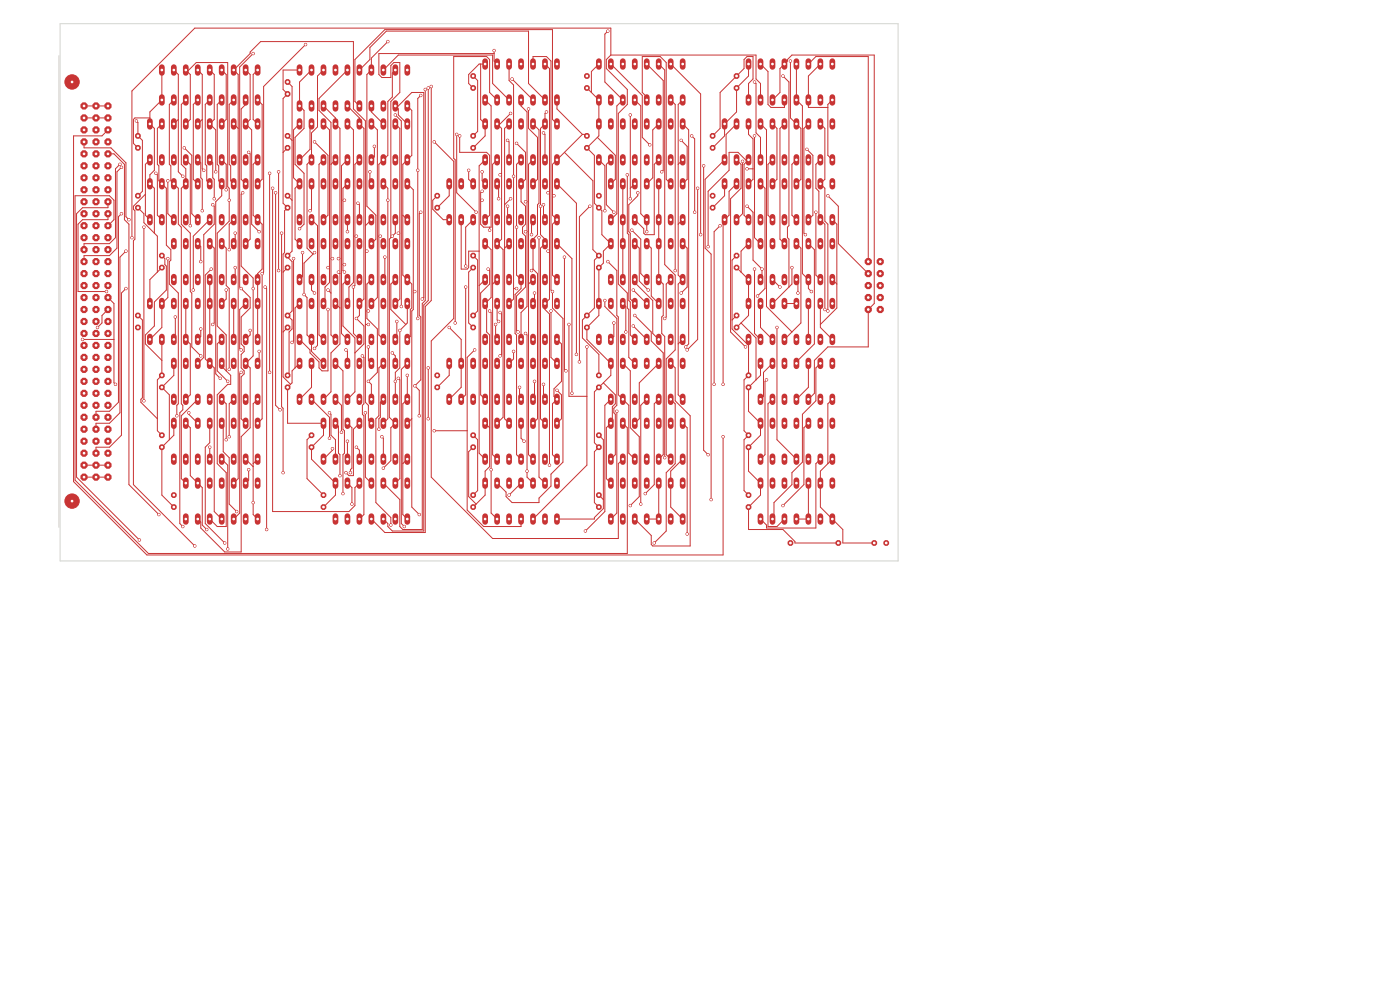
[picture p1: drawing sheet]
<svg xmlns="http://www.w3.org/2000/svg" width="297mm" height="210mm" viewBox="0 0 297 210" stroke-linecap="round" stroke-linejoin="round" font-family="sans-serif">
<g fill="none" stroke="#c83434" stroke-width="1.2">
<path d="M31.8 38.4v1.2M34.3 38.4v1.2M36.9 38.4v1.2M39.4 38.4v1.2M42 38.4v1.2M44.5 38.4v1.2M47 38.4v1.2M49.6 38.4v1.2M52.1 38.4v1.2M54.7 38.4v1.2M31.8 46v1.2M34.3 46v1.2"/>
<path d="M36.9 46v1.2M39.4 46v1.2M42 46v1.2M44.5 46v1.2M47 46v1.2M49.6 46v1.2M52.1 46v1.2M54.7 46v1.2M63.5 51.1v1.2M63.5 58.7v1.2M66.1 51.1v1.2M66.1 58.7v1.2"/>
<path d="M68.6 51.1v1.2M68.6 58.7v1.2M71.2 51.1v1.2M71.2 58.7v1.2M73.7 51.1v1.2M73.7 58.7v1.2M76.2 51.1v1.2M76.2 58.7v1.2M78.8 51.1v1.2M78.8 58.7v1.2M81.3 51.1v1.2M81.3 58.7v1.2"/>
<path d="M83.9 51.1v1.2M83.9 58.7v1.2M86.4 51.1v1.2M86.4 58.7v1.2M36.9 76.5v1.2M39.4 76.5v1.2M42 76.5v1.2M44.5 76.5v1.2M47 76.5v1.2M49.6 76.5v1.2M52.1 76.5v1.2M54.7 76.5v1.2"/>
<path d="M36.9 84.1v1.2M39.4 84.1v1.2M42 84.1v1.2M44.5 84.1v1.2M47 84.1v1.2M49.6 84.1v1.2M52.1 84.1v1.2M54.7 84.1v1.2"/>
</g>
<g fill="#c83434">
<circle cx="29.3" cy="44.1" r=".66"/>
<circle cx="29.3" cy="41.5" r=".66"/>
</g>
<g fill="none" stroke="#c83434" stroke-width="1.2">
<path d="M102.9 101.9v1.2M102.9 109.5v1.2M105.5 101.9v1.2M105.5 109.5v1.2M108 101.9v1.2M108 109.5v1.2M110.5 101.9v1.2M110.5 109.5v1.2M113.1 101.9v1.2M113.1 109.5v1.2M115.6 101.9v1.2M115.6 109.5v1.2"/>
<path d="M118.2 101.9v1.2M118.2 109.5v1.2"/>
</g>
<g fill="#c83434">
<circle cx="158.8" cy="107.6" r=".66"/>
<circle cx="158.8" cy="105" r=".66"/>
<circle cx="127" cy="56.8" r=".66"/>
<circle cx="127" cy="54.2" r=".66"/>
<circle cx="61" cy="19.9" r=".66"/>
<circle cx="61" cy="17.4" r=".66"/>
<circle cx="158.8" cy="82.2" r=".66"/>
<circle cx="158.8" cy="79.6" r=".66"/>
</g>
<g fill="none" stroke="#c83434" stroke-width="1.2">
<path d="M95.3 38.4v1.2M97.8 38.4v1.2M100.4 38.4v1.2M102.9 38.4v1.2M105.5 38.4v1.2M108 38.4v1.2M110.5 38.4v1.2M113.1 38.4v1.2M115.6 38.4v1.2M118.2 38.4v1.2M95.3 46v1.2M97.8 46v1.2"/>
<path d="M100.4 46v1.2M102.9 46v1.2M105.5 46v1.2M108 46v1.2M110.5 46v1.2M113.1 46v1.2M115.6 46v1.2M118.2 46v1.2M31.8 63.8v1.2M31.8 71.4v1.2M34.3 63.8v1.2M34.3 71.4v1.2"/>
<path d="M36.9 63.8v1.2M36.9 71.4v1.2M39.4 63.8v1.2M39.4 71.4v1.2M42 63.8v1.2M42 71.4v1.2M44.5 63.8v1.2M44.5 71.4v1.2M47 63.8v1.2M47 71.4v1.2M49.6 63.8v1.2M49.6 71.4v1.2"/>
<path d="M52.1 63.8v1.2M52.1 71.4v1.2M54.7 63.8v1.2M54.7 71.4v1.2M129.6 89.2v1.2M129.6 96.8v1.2M132.1 89.2v1.2M132.1 96.8v1.2M134.7 89.2v1.2M134.7 96.8v1.2M137.2 89.2v1.2M137.2 96.8v1.2"/>
<path d="M139.7 89.2v1.2M139.7 96.8v1.2M142.3 89.2v1.2M142.3 96.8v1.2M144.8 89.2v1.2M144.8 96.8v1.2"/>
</g>
<g fill="#c83434">
<circle cx="68.6" cy="107.6" r=".66"/>
<circle cx="68.6" cy="105" r=".66"/>
</g>
<g fill="none" stroke="#c83434" stroke-width="1.2">
<path d="M158.8 13v1.2M161.3 13v1.2M163.9 13v1.2M166.4 13v1.2M169 13v1.2M171.5 13v1.2M174 13v1.2M176.6 13v1.2M158.8 20.6v1.2M161.3 20.6v1.2M163.9 20.6v1.2M166.4 20.6v1.2"/>
<path d="M169 20.6v1.2M171.5 20.6v1.2M174 20.6v1.2M176.6 20.6v1.2M36.9 89.2v1.2M36.9 96.8v1.2M39.4 89.2v1.2M39.4 96.8v1.2M42 89.2v1.2M42 96.8v1.2M44.5 89.2v1.2M44.5 96.8v1.2"/>
<path d="M47 89.2v1.2M47 96.8v1.2M49.6 89.2v1.2M49.6 96.8v1.2M52.1 89.2v1.2M52.1 96.8v1.2M54.7 89.2v1.2M54.7 96.8v1.2"/>
</g>
<g fill="#c83434">
<circle cx="124.5" cy="69.5" r=".66"/>
<circle cx="124.5" cy="66.9" r=".66"/>
</g>
<path d="M34.3 20.6v1.2M36.9 20.6v1.2M39.4 20.6v1.2M42 20.6v1.2M44.5 20.6v1.2M47 20.6v1.2M49.6 20.6v1.2M52.1 20.6v1.2M54.7 20.6v1.2" fill="none" stroke="#c83434" stroke-width="1.2"/>
<g fill="#c83434">
<circle cx="100.4" cy="69.5" r=".66"/>
<circle cx="100.4" cy="66.9" r=".66"/>
<circle cx="34.3" cy="82.2" r=".66"/>
<circle cx="34.3" cy="79.6" r=".66"/>
</g>
<g fill="none" stroke="#c83434" stroke-width="1.2">
<path d="M63.5 14.2v1.3M66.1 14.2v1.3M68.6 14.2v1.3M71.2 14.2v1.3M73.7 14.2v1.3M76.2 14.2v1.3M78.8 14.2v1.3M81.3 14.2v1.3M83.9 14.2v1.3M86.4 14.2v1.3M63.5 21.9v1.2M66.1 21.9v1.2"/>
<path d="M68.6 21.9v1.2M71.2 21.9v1.2M73.7 21.9v1.2M76.2 21.9v1.2M78.8 21.9v1.2M81.3 21.9v1.2M83.9 21.9v1.2M86.4 21.9v1.2M63.5 63.8v1.2M63.5 71.4v1.2M66.1 63.8v1.2M66.1 71.4v1.2"/>
<path d="M68.6 63.8v1.2M68.6 71.4v1.2M71.2 63.8v1.2M71.2 71.4v1.2M73.7 63.8v1.2M73.7 71.4v1.2M76.2 63.8v1.2M76.2 71.4v1.2M78.8 63.8v1.2M78.8 71.4v1.2M81.3 63.8v1.2M81.3 71.4v1.2"/>
<path d="M83.9 63.8v1.2M83.9 71.4v1.2M86.4 63.8v1.2M86.4 71.4v1.2"/>
</g>
<g fill="#c83434">
<circle cx="100.4" cy="18.7" r=".66"/>
<circle cx="100.4" cy="16.1" r=".66"/>
<circle cx="66.1" cy="94.9" r=".66"/>
<circle cx="66.1" cy="92.3" r=".66"/>
<circle cx="127" cy="94.9" r=".66"/>
<circle cx="127" cy="92.3" r=".66"/>
<circle cx="127" cy="44.1" r=".66"/>
<circle cx="127" cy="41.5" r=".66"/>
<circle cx="156.3" cy="18.7" r=".66"/>
<circle cx="156.3" cy="16.1" r=".66"/>
<circle cx="100.4" cy="31.4" r=".66"/>
<circle cx="100.4" cy="28.8" r=".66"/>
<circle cx="127" cy="82.2" r=".66"/>
<circle cx="127" cy="79.6" r=".66"/>
<circle cx="124.5" cy="18.7" r=".66"/>
<circle cx="124.5" cy="16.1" r=".66"/>
<circle cx="158.8" cy="94.9" r=".66"/>
<circle cx="158.8" cy="92.3" r=".66"/>
<circle cx="36.9" cy="107.6" r=".66"/>
<circle cx="36.9" cy="105" r=".66"/>
</g>
<path d="M34.3 14.2v1.3M36.9 14.2v1.3M39.4 14.2v1.3M42 14.2v1.3M44.5 14.2v1.3M47 14.2v1.3M49.6 14.2v1.3M52.1 14.2v1.3M54.7 14.2v1.3" fill="none" stroke="#c83434" stroke-width="1.2"/>
<g fill="#c83434">
<circle cx="29.3" cy="69.5" r=".66"/>
<circle cx="29.3" cy="66.9" r=".66"/>
<circle cx="156.3" cy="56.8" r=".66"/>
<circle cx="156.3" cy="54.2" r=".66"/>
<circle cx="100.4" cy="56.8" r=".66"/>
<circle cx="100.4" cy="54.2" r=".66"/>
<circle cx="61" cy="44.1" r=".66"/>
<circle cx="61" cy="41.5" r=".66"/>
</g>
<g fill="none" stroke="#c83434" stroke-width="1.2">
<path d="M68.6 89.2v1.2M68.6 96.8v1.2M71.2 89.2v1.2M71.2 96.8v1.2M73.7 89.2v1.2M73.7 96.8v1.2M76.2 89.2v1.2M76.2 96.8v1.2M78.8 89.2v1.2M78.8 96.8v1.2M81.3 89.2v1.2M81.3 96.8v1.2"/>
<path d="M83.9 89.2v1.2M83.9 96.8v1.2M86.4 89.2v1.2M86.4 96.8v1.2M39.4 101.9v1.2M39.4 109.5v1.2M42 101.9v1.2M42 109.5v1.2M44.5 101.9v1.2M44.5 109.5v1.2M47 101.9v1.2M47 109.5v1.2"/>
<path d="M49.6 101.9v1.2M49.6 109.5v1.2M52.1 101.9v1.2M52.1 109.5v1.2M54.7 101.9v1.2M54.7 109.5v1.2M129.6 101.9v1.2M129.6 109.5v1.2M132.1 101.9v1.2M132.1 109.5v1.2M134.7 101.9v1.2M134.7 109.5v1.2"/>
<path d="M137.2 101.9v1.2M137.2 109.5v1.2M139.7 101.9v1.2M139.7 109.5v1.2M142.3 101.9v1.2M142.3 109.5v1.2M144.8 101.9v1.2M144.8 109.5v1.2"/>
</g>
<g fill="#c83434">
<circle cx="124.5" cy="31.4" r=".66"/>
<circle cx="124.5" cy="28.8" r=".66"/>
<circle cx="61" cy="56.8" r=".66"/>
<circle cx="61" cy="54.2" r=".66"/>
<circle cx="92.8" cy="44.1" r=".66"/>
<circle cx="92.8" cy="41.5" r=".66"/>
</g>
<g fill="none" stroke="#c83434" stroke-width="1.2">
<path d="M102.9 13v1.2M105.5 13v1.2M108 13v1.2M110.5 13v1.2M113.1 13v1.2M115.6 13v1.2M118.2 13v1.2M102.9 20.6v1.2M105.5 20.6v1.2M108 20.6v1.2M110.5 20.6v1.2M113.1 20.6v1.2"/>
<path d="M115.6 20.6v1.2M118.2 20.6v1.2"/>
</g>
<g fill="#c83434">
<circle cx="188" cy="115.2" r=".66"/>
<circle cx="185.5" cy="115.2" r=".66"/>
</g>
<g fill="none" stroke="#c83434" stroke-width="1.2">
<path d="M127 13v1.2M129.6 13v1.2M132.1 13v1.2M134.7 13v1.2M137.2 13v1.2M139.7 13v1.2M142.3 13v1.2M144.8 13v1.2M127 20.6v1.2M129.6 20.6v1.2M132.1 20.6v1.2M134.7 20.6v1.2"/>
<path d="M137.2 20.6v1.2M139.7 20.6v1.2M142.3 20.6v1.2M144.8 20.6v1.2"/>
</g>
<g fill="#c83434">
<circle cx="34.3" cy="56.8" r=".66"/>
<circle cx="34.3" cy="54.2" r=".66"/>
</g>
<g fill="none" stroke="#c83434" stroke-width="1.2">
<path d="M129.6 38.4v1.2M132.1 38.4v1.2M134.7 38.4v1.2M137.2 38.4v1.2M139.7 38.4v1.2M142.3 38.4v1.2M144.8 38.4v1.2M129.6 46v1.2M132.1 46v1.2M134.7 46v1.2M137.2 46v1.2M139.7 46v1.2"/>
<path d="M142.3 46v1.2M144.8 46v1.2"/>
</g>
<g fill="#c83434">
<circle cx="184.2" cy="55.5" r=".82"/>
<circle cx="186.7" cy="55.5" r=".82"/>
<circle cx="184.2" cy="58" r=".82"/>
<circle cx="186.7" cy="58" r=".82"/>
<circle cx="184.2" cy="60.6" r=".82"/>
<circle cx="186.7" cy="60.6" r=".82"/>
<circle cx="184.2" cy="63.1" r=".82"/>
<circle cx="186.7" cy="63.1" r=".82"/>
<circle cx="184.2" cy="65.7" r=".82"/>
<circle cx="186.7" cy="65.7" r=".82"/>
</g>
<g fill="none" stroke="#c83434" stroke-width="1.2">
<path d="M127 63.8v1.2M127 71.4v1.2M129.6 63.8v1.2M129.6 71.4v1.2M132.1 63.8v1.2M132.1 71.4v1.2M134.7 63.8v1.2M134.7 71.4v1.2M137.2 63.8v1.2M137.2 71.4v1.2M139.7 63.8v1.2M139.7 71.4v1.2"/>
<path d="M142.3 63.8v1.2M142.3 71.4v1.2M144.8 63.8v1.2M144.8 71.4v1.2"/>
</g>
<g fill="#c83434">
<circle cx="61" cy="31.4" r=".66"/>
<circle cx="61" cy="28.8" r=".66"/>
</g>
<g fill="none" stroke="#c83434" stroke-width="1.2">
<path d="M63.5 25.7v1.2M63.5 33.3v1.2M66.1 25.7v1.2M66.1 33.3v1.2M68.6 25.7v1.2M68.6 33.3v1.2M71.2 25.7v1.2M71.2 33.3v1.2M73.7 25.7v1.2M73.7 33.3v1.2M76.2 25.7v1.2M76.2 33.3v1.2"/>
<path d="M78.8 25.7v1.2M78.8 33.3v1.2M81.3 25.7v1.2M81.3 33.3v1.2M83.9 25.7v1.2M83.9 33.3v1.2M86.4 25.7v1.2M86.4 33.3v1.2M158.8 51.1v1.2M158.8 58.7v1.2M161.3 51.1v1.2M161.3 58.7v1.2"/>
<path d="M163.9 51.1v1.2M163.9 58.7v1.2M166.4 51.1v1.2M166.4 58.7v1.2M169 51.1v1.2M169 58.7v1.2M171.5 51.1v1.2M171.5 58.7v1.2M174 51.1v1.2M174 58.7v1.2M176.6 51.1v1.2M176.6 58.7v1.2"/>
<path d="M102.9 63.8v1.2M102.9 71.4v1.2M105.5 63.8v1.2M105.5 71.4v1.2M108 63.8v1.2M108 71.4v1.2M110.5 63.8v1.2M110.5 71.4v1.2M113.1 63.8v1.2M113.1 71.4v1.2M115.6 63.8v1.2M115.6 71.4v1.2"/>
<path d="M118.2 63.8v1.2M118.2 71.4v1.2"/>
</g>
<g fill="#c83434">
<circle cx="127" cy="107.6" r=".66"/>
<circle cx="127" cy="105" r=".66"/>
</g>
<g fill="none" stroke="#c83434" stroke-width="1.2">
<path d="M31.8 25.7v1.2M31.8 33.3v1.2M34.3 25.7v1.2M34.3 33.3v1.2M36.9 25.7v1.2M36.9 33.3v1.2M39.4 25.7v1.2M39.4 33.3v1.2M42 25.7v1.2M42 33.3v1.2M44.5 25.7v1.2M44.5 33.3v1.2"/>
<path d="M47 25.7v1.2M47 33.3v1.2M49.6 25.7v1.2M49.6 33.3v1.2M52.1 25.7v1.2M52.1 33.3v1.2M54.7 25.7v1.2M54.7 33.3v1.2M102.9 25.7v1.2M102.9 33.3v1.2M105.5 25.7v1.2M105.5 33.3v1.2"/>
<path d="M108 25.7v1.2M108 33.3v1.2M110.5 25.7v1.2M110.5 33.3v1.2M113.1 25.7v1.2M113.1 33.3v1.2M115.6 25.7v1.2M115.6 33.3v1.2M118.2 25.7v1.2M118.2 33.3v1.2M153.7 38.4v1.2M156.3 38.4v1.2"/>
<path d="M158.8 38.4v1.2M161.3 38.4v1.2M163.9 38.4v1.2M166.4 38.4v1.2M169 38.4v1.2M171.5 38.4v1.2M174 38.4v1.2M176.6 38.4v1.2M153.7 46v1.2M156.3 46v1.2M158.8 46v1.2M161.3 46v1.2"/>
<path d="M163.9 46v1.2M166.4 46v1.2M169 46v1.2M171.5 46v1.2M174 46v1.2M176.6 46v1.2"/>
</g>
<g fill="#c83434" stroke="#c83434" stroke-width=".21">
<circle cx="15.3" cy="106.3" r="1.52"/>
<circle cx="15.3" cy="17.4" r="1.52"/>
</g>
<g fill="#c83434">
<circle cx="17.8" cy="101.2" r=".82"/>
<circle cx="17.8" cy="98.7" r=".82"/>
<circle cx="17.8" cy="96.1" r=".82"/>
<circle cx="17.8" cy="93.6" r=".82"/>
<circle cx="17.8" cy="91.1" r=".82"/>
<circle cx="17.8" cy="88.5" r=".82"/>
<circle cx="17.8" cy="86" r=".82"/>
<circle cx="17.8" cy="83.4" r=".82"/>
<circle cx="17.8" cy="80.9" r=".82"/>
<circle cx="17.8" cy="78.4" r=".82"/>
<circle cx="17.8" cy="75.8" r=".82"/>
<circle cx="17.8" cy="73.3" r=".82"/>
<circle cx="17.8" cy="70.7" r=".82"/>
<circle cx="17.8" cy="68.2" r=".82"/>
<circle cx="17.8" cy="65.7" r=".82"/>
<circle cx="17.8" cy="63.1" r=".82"/>
<circle cx="17.8" cy="60.6" r=".82"/>
<circle cx="17.8" cy="58" r=".82"/>
<circle cx="17.8" cy="55.5" r=".82"/>
<circle cx="17.8" cy="53" r=".82"/>
<circle cx="17.8" cy="50.4" r=".82"/>
<circle cx="17.8" cy="47.9" r=".82"/>
<circle cx="17.8" cy="45.3" r=".82"/>
<circle cx="17.8" cy="42.8" r=".82"/>
<circle cx="17.8" cy="40.3" r=".82"/>
<circle cx="17.8" cy="37.7" r=".82"/>
<circle cx="17.8" cy="35.2" r=".82"/>
<circle cx="17.8" cy="32.6" r=".82"/>
<circle cx="17.8" cy="30.1" r=".82"/>
<circle cx="17.8" cy="27.6" r=".82"/>
<circle cx="17.8" cy="25" r=".82"/>
<circle cx="17.8" cy="22.5" r=".82"/>
<circle cx="20.4" cy="101.2" r=".82"/>
<circle cx="20.4" cy="98.7" r=".82"/>
<circle cx="20.4" cy="96.1" r=".82"/>
<circle cx="20.4" cy="93.6" r=".82"/>
<circle cx="20.4" cy="91.1" r=".82"/>
<circle cx="20.4" cy="88.5" r=".82"/>
<circle cx="20.4" cy="86" r=".82"/>
<circle cx="20.4" cy="83.4" r=".82"/>
<circle cx="20.4" cy="80.9" r=".82"/>
<circle cx="20.4" cy="78.4" r=".82"/>
<circle cx="20.4" cy="75.8" r=".82"/>
<circle cx="20.4" cy="73.3" r=".82"/>
<circle cx="20.4" cy="70.7" r=".82"/>
<circle cx="20.4" cy="68.2" r=".82"/>
<circle cx="20.4" cy="65.7" r=".82"/>
<circle cx="20.4" cy="63.1" r=".82"/>
<circle cx="20.4" cy="60.6" r=".82"/>
<circle cx="20.4" cy="58" r=".82"/>
<circle cx="20.4" cy="55.5" r=".82"/>
<circle cx="20.4" cy="53" r=".82"/>
<circle cx="20.4" cy="50.4" r=".82"/>
<circle cx="20.4" cy="47.9" r=".82"/>
<circle cx="20.4" cy="45.3" r=".82"/>
<circle cx="20.4" cy="42.8" r=".82"/>
<circle cx="20.4" cy="40.3" r=".82"/>
<circle cx="20.4" cy="37.7" r=".82"/>
<circle cx="20.4" cy="35.2" r=".82"/>
<circle cx="20.4" cy="32.6" r=".82"/>
<circle cx="20.4" cy="30.1" r=".82"/>
<circle cx="20.4" cy="27.6" r=".82"/>
<circle cx="20.4" cy="25" r=".82"/>
<circle cx="20.4" cy="22.5" r=".82"/>
<circle cx="22.9" cy="101.2" r=".82"/>
<circle cx="22.9" cy="98.7" r=".82"/>
<circle cx="22.9" cy="96.1" r=".82"/>
<circle cx="22.9" cy="93.6" r=".82"/>
<circle cx="22.9" cy="91.1" r=".82"/>
<circle cx="22.9" cy="88.5" r=".82"/>
<circle cx="22.9" cy="86" r=".82"/>
<circle cx="22.9" cy="83.4" r=".82"/>
<circle cx="22.9" cy="80.9" r=".82"/>
<circle cx="22.9" cy="78.4" r=".82"/>
<circle cx="22.9" cy="75.8" r=".82"/>
<circle cx="22.9" cy="73.3" r=".82"/>
<circle cx="22.9" cy="70.7" r=".82"/>
<circle cx="22.9" cy="68.2" r=".82"/>
<circle cx="22.9" cy="65.7" r=".82"/>
<circle cx="22.9" cy="63.1" r=".82"/>
<circle cx="22.9" cy="60.6" r=".82"/>
<circle cx="22.9" cy="58" r=".82"/>
<circle cx="22.9" cy="55.5" r=".82"/>
<circle cx="22.9" cy="53" r=".82"/>
<circle cx="22.9" cy="50.4" r=".82"/>
<circle cx="22.9" cy="47.9" r=".82"/>
<circle cx="22.9" cy="45.3" r=".82"/>
<circle cx="22.9" cy="42.8" r=".82"/>
<circle cx="22.9" cy="40.3" r=".82"/>
<circle cx="22.9" cy="37.7" r=".82"/>
<circle cx="22.9" cy="35.2" r=".82"/>
<circle cx="22.9" cy="32.6" r=".82"/>
<circle cx="22.9" cy="30.1" r=".82"/>
<circle cx="22.9" cy="27.6" r=".82"/>
<circle cx="22.9" cy="25" r=".82"/>
<circle cx="22.9" cy="22.5" r=".82"/>
</g>
<g fill="none" stroke="#c83434" stroke-width="1.2">
<path d="M102.9 51.1v1.2M102.9 58.7v1.2M105.5 51.1v1.2M105.5 58.7v1.2M108 51.1v1.2M108 58.7v1.2M110.5 51.1v1.2M110.5 58.7v1.2M113.1 51.1v1.2M113.1 58.7v1.2M115.6 51.1v1.2M115.6 58.7v1.2"/>
<path d="M118.2 51.1v1.2M118.2 58.7v1.2"/>
</g>
<g fill="#c83434">
<circle cx="61" cy="82.2" r=".66"/>
<circle cx="61" cy="79.6" r=".66"/>
</g>
<g fill="none" stroke="#c83434" stroke-width="1.2">
<path d="M129.6 76.5v1.2M132.1 76.5v1.2M134.7 76.5v1.2M137.2 76.5v1.2M139.7 76.5v1.2M142.3 76.5v1.2M144.8 76.5v1.2M129.6 84.1v1.2M132.1 84.1v1.2M134.7 84.1v1.2M137.2 84.1v1.2M139.7 84.1v1.2"/>
<path d="M142.3 84.1v1.2M144.8 84.1v1.2"/>
</g>
<g fill="#c83434">
<circle cx="151.2" cy="44.1" r=".66"/>
<circle cx="151.2" cy="41.5" r=".66"/>
<circle cx="151.2" cy="31.4" r=".66"/>
<circle cx="151.2" cy="28.8" r=".66"/>
</g>
<g fill="none" stroke="#c83434" stroke-width="1.2">
<path d="M153.7 25.7v1.2M153.7 33.3v1.2M156.3 25.7v1.2M156.3 33.3v1.2M158.8 25.7v1.2M158.8 33.3v1.2M161.3 25.7v1.2M161.3 33.3v1.2M163.9 25.7v1.2M163.9 33.3v1.2M166.4 25.7v1.2M166.4 33.3v1.2"/>
<path d="M169 25.7v1.2M169 33.3v1.2M171.5 25.7v1.2M171.5 33.3v1.2M174 25.7v1.2M174 33.3v1.2M176.6 25.7v1.2M176.6 33.3v1.2M129.6 51.1v1.2M129.6 58.7v1.2M132.1 51.1v1.2M132.1 58.7v1.2"/>
<path d="M134.7 51.1v1.2M134.7 58.7v1.2M137.2 51.1v1.2M137.2 58.7v1.2M139.7 51.1v1.2M139.7 58.7v1.2M142.3 51.1v1.2M142.3 58.7v1.2M144.8 51.1v1.2M144.8 58.7v1.2M102.9 89.2v1.2M102.9 96.8v1.2"/>
<path d="M105.5 89.2v1.2M105.5 96.8v1.2M108 89.2v1.2M108 96.8v1.2M110.5 89.2v1.2M110.5 96.8v1.2M113.1 89.2v1.2M113.1 96.8v1.2M115.6 89.2v1.2M115.6 96.8v1.2M118.2 89.2v1.2M118.2 96.8v1.2"/>
</g>
<g fill="#c83434">
<circle cx="167.7" cy="115.2" r=".66"/>
<circle cx="177.8" cy="115.2" r=".66"/>
</g>
<g fill="none" stroke="#c83434" stroke-width="1.2">
<path d="M127 25.7v1.2M127 33.3v1.2M129.6 25.7v1.2M129.6 33.3v1.2M132.1 25.7v1.2M132.1 33.3v1.2M134.7 25.7v1.2M134.7 33.3v1.2M137.2 25.7v1.2M137.2 33.3v1.2M139.7 25.7v1.2M139.7 33.3v1.2"/>
<path d="M142.3 25.7v1.2M142.3 33.3v1.2M144.8 25.7v1.2M144.8 33.3v1.2M95.3 76.5v1.2M97.8 76.5v1.2M100.4 76.5v1.2M102.9 76.5v1.2M105.5 76.5v1.2M108 76.5v1.2M110.5 76.5v1.2M113.1 76.5v1.2"/>
<path d="M115.6 76.5v1.2M118.2 76.5v1.2M158.8 63.8v1.2M158.8 71.4v1.2M161.3 63.8v1.2M161.3 71.4v1.2M163.9 63.8v1.2M163.9 71.4v1.2M166.4 63.8v1.2M166.4 71.4v1.2M169 63.8v1.2M169 71.4v1.2"/>
<path d="M171.5 63.8v1.2M171.5 71.4v1.2M174 63.8v1.2M174 71.4v1.2M176.6 63.8v1.2M176.6 71.4v1.2M95.3 84.1v1.2M97.8 84.1v1.2M100.4 84.1v1.2M102.9 84.1v1.2M105.5 84.1v1.2M108 84.1v1.2"/>
<path d="M110.5 84.1v1.2M113.1 84.1v1.2M115.6 84.1v1.2M118.2 84.1v1.2M71.2 101.9v1.2M71.2 109.5v1.2M73.7 101.9v1.2M73.7 109.5v1.2M76.2 101.9v1.2M76.2 109.5v1.2M78.8 101.9v1.2M78.8 109.5v1.2"/>
<path d="M81.3 101.9v1.2M81.3 109.5v1.2M83.9 101.9v1.2M83.9 109.5v1.2M86.4 101.9v1.2M86.4 109.5v1.2M161.3 101.9v1.2M161.3 109.5v1.2M163.9 101.9v1.2M163.9 109.5v1.2M166.4 101.9v1.2M166.4 109.5v1.2"/>
<path d="M169 101.9v1.2M169 109.5v1.2M171.5 101.9v1.2M171.5 109.5v1.2M174 101.9v1.2M174 109.5v1.2M176.6 101.9v1.2M176.6 109.5v1.2"/>
</g>
<g fill="#c83434">
<circle cx="29.3" cy="31.4" r=".66"/>
<circle cx="29.3" cy="28.8" r=".66"/>
</g>
<g fill="none" stroke="#c83434" stroke-width="1.2">
<path d="M161.3 76.5v1.2M163.9 76.5v1.2M166.4 76.5v1.2M169 76.5v1.2M171.5 76.5v1.2M174 76.5v1.2M176.6 76.5v1.2M161.3 84.1v1.2M163.9 84.1v1.2M166.4 84.1v1.2M169 84.1v1.2M171.5 84.1v1.2"/>
<path d="M174 84.1v1.2M176.6 84.1v1.2"/>
</g>
<g fill="#c83434">
<circle cx="100.4" cy="107.6" r=".66"/>
<circle cx="100.4" cy="105" r=".66"/>
</g>
<g fill="none" stroke="#c83434" stroke-width="1.2">
<path d="M63.5 38.4v1.2M66.1 38.4v1.2M68.6 38.4v1.2M71.2 38.4v1.2M73.7 38.4v1.2M76.2 38.4v1.2M78.8 38.4v1.2M81.3 38.4v1.2M83.9 38.4v1.2M86.4 38.4v1.2M36.9 51.1v1.2M36.9 58.7v1.2"/>
<path d="M39.4 51.1v1.2M39.4 58.7v1.2M42 51.1v1.2M42 58.7v1.2M44.5 51.1v1.2M44.5 58.7v1.2M47 51.1v1.2M47 58.7v1.2M49.6 51.1v1.2M49.6 58.7v1.2M52.1 51.1v1.2M52.1 58.7v1.2"/>
<path d="M54.7 51.1v1.2M54.7 58.7v1.2M63.5 46v1.2M66.1 46v1.2M68.6 46v1.2M71.2 46v1.2M73.7 46v1.2M76.2 46v1.2M78.8 46v1.2M81.3 46v1.2M83.9 46v1.2M86.4 46v1.2"/>
<path d="M63.5 76.5v1.2M66.1 76.5v1.2M68.6 76.5v1.2M71.2 76.5v1.2M73.7 76.5v1.2M76.2 76.5v1.2M78.8 76.5v1.2M81.3 76.5v1.2M83.9 76.5v1.2M86.4 76.5v1.2M63.5 84.1v1.2M66.1 84.1v1.2"/>
<path d="M68.6 84.1v1.2M71.2 84.1v1.2M73.7 84.1v1.2M76.2 84.1v1.2M78.8 84.1v1.2M81.3 84.1v1.2M83.9 84.1v1.2M86.4 84.1v1.2M161.3 89.2v1.2M161.3 96.8v1.2M163.9 89.2v1.2M163.9 96.8v1.2"/>
<path d="M166.4 89.2v1.2M166.4 96.8v1.2M169 89.2v1.2M169 96.8v1.2M171.5 89.2v1.2M171.5 96.8v1.2M174 89.2v1.2M174 96.8v1.2M176.6 89.2v1.2M176.6 96.8v1.2"/>
</g>
<g fill="#c83434">
<circle cx="61" cy="69.5" r=".66"/>
<circle cx="61" cy="66.9" r=".66"/>
<circle cx="100.4" cy="94.9" r=".66"/>
<circle cx="100.4" cy="92.3" r=".66"/>
<circle cx="92.8" cy="82.2" r=".66"/>
<circle cx="92.8" cy="79.6" r=".66"/>
<circle cx="156.3" cy="69.5" r=".66"/>
<circle cx="156.3" cy="66.9" r=".66"/>
<circle cx="34.3" cy="94.9" r=".66"/>
<circle cx="34.3" cy="92.3" r=".66"/>
</g>
<g fill="#c83434" stroke="#c83434" stroke-width=".21">
<circle cx="117.5" cy="41.5" r=".25"/>
<circle cx="53.7" cy="106.6" r=".25"/>
<circle cx="86.4" cy="79.6" r=".25"/>
<circle cx="28.9" cy="25.6" r=".25"/>
<circle cx="44.5" cy="94.9" r=".25"/>
<circle cx="49.9" cy="56.8" r=".25"/>
<circle cx="158.5" cy="35.8" r=".25"/>
<circle cx="64.5" cy="62.5" r=".25"/>
<circle cx="66.7" cy="53.6" r=".25"/>
<circle cx="70.5" cy="54.9" r=".25"/>
<circle cx="73.4" cy="74.2" r=".25"/>
<circle cx="69.6" cy="61.5" r=".25"/>
<circle cx="167.7" cy="12.9" r=".25"/>
<circle cx="48" cy="61.5" r=".25"/>
<circle cx="78.2" cy="73.6" r=".25"/>
<circle cx="82.3" cy="8.8" r=".25"/>
<circle cx="75" cy="60.9" r=".25"/>
<circle cx="75.6" cy="50.1" r=".25"/>
<circle cx="51.2" cy="74.2" r=".25"/>
<circle cx="175.6" cy="66" r=".25"/>
<circle cx="83.2" cy="74.9" r=".25"/>
<circle cx="80.7" cy="50.1" r=".25"/>
<circle cx="83.9" cy="80.9" r=".25"/>
<circle cx="175" cy="65.7" r=".25"/>
<circle cx="115.3" cy="81.5" r=".25"/>
<circle cx="53.1" cy="70.1" r=".25"/>
<circle cx="89.6" cy="63.4" r=".25"/>
<circle cx="84.8" cy="70.1" r=".25"/>
<circle cx="110.2" cy="82.2" r=".25"/>
<circle cx="48.3" cy="80.9" r=".25"/>
<circle cx="125.1" cy="43.7" r=".25"/>
<circle cx="85.1" cy="65" r=".25"/>
<circle cx="122.9" cy="76.8" r=".25"/>
<circle cx="78.2" cy="66" r=".25"/>
<circle cx="83.9" cy="24.4" r=".25"/>
<circle cx="78.2" cy="80.9" r=".25"/>
<circle cx="75.6" cy="67.6" r=".25"/>
<circle cx="152.8" cy="47.9" r=".25"/>
<circle cx="151.5" cy="81.5" r=".25"/>
<circle cx="42.6" cy="69.8" r=".25"/>
<circle cx="71.8" cy="54.9" r=".25"/>
<circle cx="37.2" cy="67.2" r=".25"/>
<circle cx="150.2" cy="52.3" r=".25"/>
<circle cx="71.8" cy="57.7" r=".25"/>
<circle cx="66.7" cy="73.9" r=".25"/>
<circle cx="55" cy="74.5" r=".25"/>
<circle cx="129" cy="6.6" r=".25"/>
<circle cx="62" cy="72.6" r=".25"/>
<circle cx="62.3" cy="54.9" r=".25"/>
<circle cx="137.2" cy="49.1" r=".25"/>
<circle cx="109.6" cy="48.2" r=".25"/>
<circle cx="88.9" cy="88.2" r=".25"/>
<circle cx="161.7" cy="57.1" r=".25"/>
<circle cx="89.3" cy="45" r=".25"/>
<circle cx="115.3" cy="43.4" r=".25"/>
<circle cx="133.7" cy="24.4" r=".25"/>
<circle cx="108.3" cy="42.2" r=".25"/>
<circle cx="158.5" cy="43.7" r=".25"/>
<circle cx="88" cy="81.8" r=".25"/>
<circle cx="133.7" cy="42.2" r=".25"/>
<circle cx="88.9" cy="109.2" r=".25"/>
<circle cx="108.9" cy="37.4" r=".25"/>
<circle cx="109.6" cy="61.2" r=".25"/>
<circle cx="165.5" cy="60.9" r=".25"/>
<circle cx="143.2" cy="57.4" r=".25"/>
<circle cx="88" cy="61.8" r=".25"/>
<circle cx="100.7" cy="74.2" r=".25"/>
<circle cx="102.3" cy="42.5" r=".25"/>
<circle cx="82.3" cy="42.5" r=".25"/>
<circle cx="134" cy="48.8" r=".25"/>
<circle cx="102.3" cy="40.6" r=".25"/>
<circle cx="92.1" cy="91.4" r=".25"/>
<circle cx="103.9" cy="48.8" r=".25"/>
<circle cx="116.3" cy="40.9" r=".25"/>
<circle cx="137.5" cy="61.5" r=".25"/>
<circle cx="116.6" cy="98.7" r=".25"/>
<circle cx="116.3" cy="53.3" r=".25"/>
<circle cx="172.1" cy="61.8" r=".25"/>
<circle cx="70.5" cy="95.2" r=".25"/>
<circle cx="51.5" cy="40.9" r=".25"/>
<circle cx="53.7" cy="61.2" r=".25"/>
<circle cx="38.8" cy="37.4" r=".25"/>
<circle cx="66.7" cy="62.2" r=".25"/>
<circle cx="48.6" cy="42.5" r=".25"/>
<circle cx="73.1" cy="56.1" r=".25"/>
<circle cx="73.1" cy="57.7" r=".25"/>
<circle cx="73.1" cy="42.5" r=".25"/>
<circle cx="112.8" cy="57.4" r=".25"/>
<circle cx="59.1" cy="36.4" r=".25"/>
<circle cx="43.2" cy="36.1" r=".25"/>
<circle cx="44.8" cy="57.1" r=".25"/>
<circle cx="59.1" cy="57.4" r=".25"/>
<circle cx="78.5" cy="36.4" r=".25"/>
<circle cx="106.1" cy="37.1" r=".25"/>
<circle cx="57.2" cy="79" r=".25"/>
<circle cx="57.2" cy="36.8" r=".25"/>
<circle cx="45.8" cy="36.4" r=".25"/>
<circle cx="51.2" cy="79" r=".25"/>
<circle cx="81.6" cy="54.5" r=".25"/>
<circle cx="108.3" cy="24.1" r=".25"/>
<circle cx="81.3" cy="99.3" r=".25"/>
<circle cx="105.8" cy="68.2" r=".25"/>
<circle cx="83.2" cy="50.1" r=".25"/>
<circle cx="104.2" cy="99.6" r=".25"/>
<circle cx="134.3" cy="69.1" r=".25"/>
<circle cx="52.8" cy="99.6" r=".25"/>
<circle cx="104.8" cy="10.7" r=".25"/>
<circle cx="103.9" cy="66" r=".25"/>
<circle cx="96.6" cy="68.5" r=".25"/>
<circle cx="105.1" cy="68.8" r=".25"/>
<circle cx="77.8" cy="53.3" r=".25"/>
<circle cx="120.7" cy="68.8" r=".25"/>
<circle cx="124.5" cy="73.6" r=".25"/>
<circle cx="78.2" cy="68.8" r=".25"/>
<circle cx="73.7" cy="49.1" r=".25"/>
<circle cx="59.7" cy="49.5" r=".25"/>
<circle cx="55" cy="49.1" r=".25"/>
<circle cx="111.8" cy="99.9" r=".25"/>
<circle cx="60.1" cy="100.3" r=".25"/>
<circle cx="73.4" cy="100.3" r=".25"/>
<circle cx="132.8" cy="70.4" r=".25"/>
<circle cx="111.5" cy="70.7" r=".25"/>
<circle cx="108.6" cy="16.8" r=".25"/>
<circle cx="72.1" cy="100.9" r=".25"/>
<circle cx="66.7" cy="30.1" r=".25"/>
<circle cx="134.3" cy="61.5" r=".25"/>
<circle cx="117.2" cy="61.8" r=".25"/>
<circle cx="113.4" cy="62.2" r=".25"/>
<circle cx="144.5" cy="29.8" r=".25"/>
<circle cx="144.5" cy="62.2" r=".25"/>
<circle cx="157.5" cy="34.2" r=".25"/>
<circle cx="128.3" cy="44.7" r=".25"/>
<circle cx="146.7" cy="28.8" r=".25"/>
<circle cx="147.4" cy="45" r=".25"/>
<circle cx="171.2" cy="31.7" r=".25"/>
<circle cx="133.1" cy="37.1" r=".25"/>
<circle cx="145.8" cy="74.2" r=".25"/>
<circle cx="148" cy="39.9" r=".25"/>
<circle cx="135.3" cy="40.9" r=".25"/>
<circle cx="160.7" cy="62.8" r=".25"/>
<circle cx="145.5" cy="73.6" r=".25"/>
<circle cx="42.6" cy="55.5" r=".25"/>
<circle cx="129" cy="55.5" r=".25"/>
<circle cx="112.8" cy="49.8" r=".25"/>
<circle cx="84.5" cy="49.5" r=".25"/>
<circle cx="88.6" cy="36.1" r=".25"/>
<circle cx="112.1" cy="23.1" r=".25"/>
<circle cx="88.6" cy="67.6" r=".25"/>
<circle cx="89.3" cy="20.3" r=".25"/>
<circle cx="84.2" cy="68.2" r=".25"/>
<circle cx="79.4" cy="31" r=".25"/>
<circle cx="109.9" cy="70.4" r=".25"/>
<circle cx="109.6" cy="30.4" r=".25"/>
<circle cx="102.3" cy="36.4" r=".25"/>
<circle cx="99.4" cy="36.1" r=".25"/>
<circle cx="114.7" cy="43.7" r=".25"/>
<circle cx="175.6" cy="41.5" r=".25"/>
<circle cx="107.7" cy="43.7" r=".25"/>
<circle cx="75.9" cy="43.1" r=".25"/>
<circle cx="115.9" cy="23.7" r=".25"/>
<circle cx="45.1" cy="43.4" r=".25"/>
<circle cx="74.3" cy="100.3" r=".25"/>
<circle cx="111.5" cy="42.8" r=".25"/>
<circle cx="114.3" cy="50.4" r=".25"/>
<circle cx="169.3" cy="62.2" r=".25"/>
<circle cx="111.5" cy="49.1" r=".25"/>
<circle cx="105.8" cy="42.2" r=".25"/>
<circle cx="98.8" cy="56.4" r=".25"/>
<circle cx="69.6" cy="56.8" r=".25"/>
<circle cx="97.5" cy="28.8" r=".25"/>
<circle cx="101" cy="45" r=".25"/>
<circle cx="96.9" cy="28.5" r=".25"/>
<circle cx="75.6" cy="94.9" r=".25"/>
<circle cx="48" cy="93.3" r=".25"/>
<circle cx="48.6" cy="92.6" r=".25"/>
<circle cx="73.7" cy="93.6" r=".25"/>
<circle cx="69.9" cy="87.6" r=".25"/>
<circle cx="166.1" cy="16.1" r=".25"/>
<circle cx="168" cy="56.8" r=".25"/>
<circle cx="17.5" cy="72" r=".25"/>
<circle cx="24.5" cy="81.5" r=".25"/>
<circle cx="51.2" cy="61.2" r=".25"/>
<circle cx="160.1" cy="57.1" r=".25"/>
<circle cx="53.7" cy="11.4" r=".25"/>
<circle cx="148.6" cy="49.8" r=".25"/>
<circle cx="64.8" cy="9.5" r=".25"/>
<circle cx="55.6" cy="58" r=".25"/>
<circle cx="124.2" cy="112.6" r=".25"/>
<circle cx="56.6" cy="112.3" r=".25"/>
<circle cx="56.2" cy="60.9" r=".25"/>
<circle cx="95.3" cy="69.5" r=".25"/>
<circle cx="45.1" cy="68.8" r=".25"/>
<circle cx="48.6" cy="78.4" r=".25"/>
<circle cx="49.9" cy="49.5" r=".25"/>
<circle cx="63.5" cy="48.5" r=".25"/>
<circle cx="35.6" cy="54.9" r=".25"/>
<circle cx="153.4" cy="81.5" r=".25"/>
<circle cx="130.9" cy="87.2" r=".25"/>
<circle cx="64.2" cy="53.6" r=".25"/>
<circle cx="81" cy="92.6" r=".25"/>
<circle cx="38.8" cy="111.7" r=".25"/>
<circle cx="76.9" cy="75.5" r=".25"/>
<circle cx="42.6" cy="75.5" r=".25"/>
<circle cx="91.5" cy="18.3" r=".25"/>
<circle cx="90.9" cy="18.7" r=".25"/>
<circle cx="84.5" cy="80.3" r=".25"/>
<circle cx="46.7" cy="80.3" r=".25"/>
<circle cx="90.2" cy="19" r=".25"/>
<circle cx="58.5" cy="40.9" r=".25"/>
<circle cx="59.4" cy="86.9" r=".25"/>
<circle cx="77.5" cy="87.6" r=".25"/>
<circle cx="57.8" cy="39.9" r=".25"/>
<circle cx="136.9" cy="104.7" r=".25"/>
<circle cx="74.7" cy="106.9" r=".25"/>
<circle cx="47.7" cy="115.2" r=".25"/>
<circle cx="138.8" cy="115.2" r=".25"/>
<circle cx="48.3" cy="116.5" r=".25"/>
<circle cx="166.1" cy="107.2" r=".25"/>
<circle cx="141" cy="97.1" r=".25"/>
<circle cx="25.8" cy="35.5" r=".25"/>
<circle cx="25.4" cy="34.9" r=".25"/>
<circle cx="40.4" cy="47.9" r=".25"/>
<circle cx="42.9" cy="44.7" r=".25"/>
<circle cx="45.4" cy="42.2" r=".25"/>
<circle cx="48" cy="40.3" r=".25"/>
<circle cx="33.1" cy="36.8" r=".25"/>
<circle cx="35.6" cy="38.3" r=".25"/>
<circle cx="27.4" cy="46.6" r=".25"/>
<circle cx="39.1" cy="31.4" r=".25"/>
<circle cx="41" cy="61.5" r=".25"/>
<circle cx="26.7" cy="61.2" r=".25"/>
<circle cx="30.5" cy="85" r=".25"/>
<circle cx="30.5" cy="48.2" r=".25"/>
<circle cx="26.7" cy="53.3" r=".25"/>
<circle cx="48.6" cy="53" r=".25"/>
<circle cx="25.8" cy="45.3" r=".25"/>
<circle cx="29.6" cy="114.5" r=".25"/>
<circle cx="160.1" cy="28.8" r=".25"/>
<circle cx="170.9" cy="49.8" r=".25"/>
<circle cx="158.2" cy="73.6" r=".25"/>
<circle cx="137.8" cy="30.7" r=".25"/>
<circle cx="160.1" cy="17.4" r=".25"/>
<circle cx="140.4" cy="36.4" r=".25"/>
<circle cx="150.9" cy="106" r=".25"/>
<circle cx="52.8" cy="32.3" r=".25"/>
<circle cx="173.1" cy="45" r=".25"/>
<circle cx="28" cy="50.4" r=".25"/>
<circle cx="69.9" cy="93" r=".25"/>
<circle cx="72.4" cy="91.7" r=".25"/>
<circle cx="118.2" cy="82.8" r=".25"/>
<circle cx="80.4" cy="91.1" r=".25"/>
<circle cx="111.2" cy="93.6" r=".25"/>
<circle cx="85.8" cy="111.7" r=".25"/>
<circle cx="82.9" cy="111.4" r=".25"/>
<circle cx="90.9" cy="88.8" r=".25"/>
<circle cx="90.9" cy="78" r=".25"/>
<circle cx="72.8" cy="104.7" r=".25"/>
<circle cx="108" cy="105" r=".25"/>
<circle cx="98.8" cy="60.9" r=".25"/>
<circle cx="103.6" cy="57.1" r=".25"/>
<circle cx="121.3" cy="83.4" r=".25"/>
<circle cx="119.7" cy="54.5" r=".25"/>
<circle cx="120.1" cy="78.7" r=".25"/>
<circle cx="113.4" cy="80.9" r=".25"/>
<circle cx="116.9" cy="66" r=".25"/>
<circle cx="108.9" cy="74.5" r=".25"/>
<circle cx="106.1" cy="75.5" r=".25"/>
<circle cx="106.1" cy="66.3" r=".25"/>
<circle cx="107.7" cy="29.8" r=".25"/>
<circle cx="115.3" cy="28.2" r=".25"/>
<circle cx="149.3" cy="35.2" r=".25"/>
<circle cx="150.2" cy="96.5" r=".25"/>
<circle cx="164.8" cy="69.5" r=".25"/>
<circle cx="133.7" cy="107.2" r=".25"/>
<circle cx="50.2" cy="108.5" r=".25"/>
<circle cx="162.6" cy="80.6" r=".25"/>
<circle cx="145.8" cy="113.3" r=".25"/>
<circle cx="41.3" cy="115.8" r=".25"/>
<circle cx="43.9" cy="112.3" r=".25"/>
<circle cx="135.9" cy="106.9" r=".25"/>
<circle cx="20.7" cy="69.5" r=".25"/>
<circle cx="153.4" cy="92.6" r=".25"/>
<circle cx="33.7" cy="109.2" r=".25"/>
<circle cx="40.1" cy="87.6" r=".25"/>
<circle cx="65.8" cy="44.7" r=".25"/>
<circle cx="128.3" cy="63.7" r=".25"/>
<circle cx="69.6" cy="65.7" r=".25"/>
<circle cx="92.1" cy="30.1" r=".25"/>
<circle cx="122.3" cy="75.2" r=".25"/>
<circle cx="130.2" cy="45" r=".25"/>
<circle cx="130.2" cy="68.5" r=".25"/>
<circle cx="141" cy="67.6" r=".25"/>
<circle cx="134.7" cy="66.9" r=".25"/>
<circle cx="22.6" cy="61.8" r=".25"/>
<circle cx="37.5" cy="88.2" r=".25"/>
</g>
<g fill="none" stroke="#c83434" stroke-width=".21">
<path d="M34.3 14.9v6.3l-2.5 2.5v2.6l.9 .9v8.9l-.9 1v1.9l.9 .9v9.6M36.9 14.9l.9 .9v20.6l1 1M39.4 14.9l1 .9v9.5l-1 1M39.7 15.2l1.9-1.9h6.7v26.3l.3 .3v7l-2.5 2.6v19.6l1.9 2v7.6M42 14.9l.9 .9v20l.3 .3M44.5 14.9l.9 .9v9.5l-.9 1 1.3 1.3v8.8M47 14.9l1 .9v9.5l-1 1M52.1 14.9l1 .9v9.5l-1 1 1.3 1.3v20l1.6 1.5M53.7 11.4l-2.9 2.8v46.7l2.3 2.2v2.2l-1.9 1.9v5.8l.6 .6v.9l-.6 .7v2.8l.6 .7v.6l-.6 .6v8.9l.9 1M54.7 14.9l-1 .9v9.5l1 1M61 17.4l1 .9v35l-1 .9v.3l1 1v10.5l-1 .9 1 1v1.9l-.7 .6v8.9l-.3 .3M63.5 14.9h-3.4v4.1l.9 .9-.9 1v22.2l.9 1-.6 .6v8.9l-.3 .3v26l1.5 1.6"/>
<path d="M64.8 9.5l-8.9 8.8v39.4l-.3 .3v30.8l-.9 1M66.1 14.9l-2.6 2.5v5.1l1 .9v3.8l-1.9 1.9v5.8l1.9 1.9v10.8l-1 .9M68.6 14.9l-1.2 1.2v10.8l-1.3 1.3v5.7l-1 1v17.7l1.3 1.3M73.7 14.9l-6 6v2.5l2.5 2.6v45.1l1 .9M76.2 14.9l2.3-2.3v-2.5l3.5-3.5h30.1v11.1l3.5 3.5M81.3 14.9l3.2-3.2h20v6l3.5 3.5M82.3 8.8l-3.5 3.5v2.6l-1 .9v27.9l1.9 2v5l-.9 1M83.9 14.9l-.7 .6v5.1l-.9 .9v11.5l-1.9 1.9v36.2l.9 .9M90.2 19v44.8l-.6 .6v47.9h-4.1l-.7-.6v-5.7l-3.5-3.5M90.9 18.7v45.1l-1 .9v47.9h-6.7l-.9-.9v-.6l-1-1M91.5 18.3v45.5l-1.3 1.2v48h-8.6l-2.8-2.9M100.4 16.1l.9 1v10.8l-.9 .9"/>
<path d="M102 13.6v11.7l.9 1v2.5l-2.5 2.6M102.9 13.6h-1.3l-2.2 2.2v1.9l1 1M104.8 11.4h-24.4v4.4l.6 .6h1.9v-2.5l.6-.6h1.3v6.3l-1.9 1.9v28.9M104.8 10.7v2.3l.7 .6M108 13.6v3.5l.9 .9v45.4l-.9 1M108.6 16.8l4.5 4.4M113.1 13.6v-1.6h2.8l1 1v48.5l.3 .3v3.5l2.2 2.3v30.4l-2.5 2.6v2.5l-2.6 2.6v.9h-5.7l-1.2-1.3v-.9l-1.9-1.9M115.6 13.6l1 .9v48.9l-1 1v1.3l1 .9v32.1M124.5 18.7l2.5 2.5v7.6l-2.5 2.6 1.6 1.6v10.1l1.6 1.6v5.1l1.9 1.9-1.6 1.6v2.5l-1 1v10.1l-2.5 2.6v2.5l5.1 5.1v2.5l-3.5 3.5v10.8l.9 1-.9 .9v10.8l.9 1M127 13.6l-1.5 1.6v4.4M129 6.6l-.7 .6v10.2l3.8 3.8-1.2 1.3v22.8l-1.3 1.3M129.6 11.7h30.8v5.1l.9 .9v3.5"/>
<path d="M129.6 11.7l-1 .9v1.9l4.5 4.5v3.2l-1.9 1.9v36.2l1.9 1.9v3.1l.3 .4v10.1l1.3 1.3M129.6 11.7v-5.7h-88.3l-13.3 13.3v31.1M129.6 13.6l6.7 6.7v8.8l1.5 1.6M137.2 13.6l3.5 3.5v19l-.3 .3M139.7 13.6l1.3 1.3v41.2l2.2 2.3v15.8l-1.9 1.9v20.4l1 .9M142.3 13.6l6.3 6.3v29.9M158.8 13.6v2.5l-2.5 2.6v5l-2.6 2.6v2.5l-2.5 2.6M160.1 17.4l.3 .3v10.5l.9 .9v4.8M161.3 13.6l1.6 1.6v7l.7 .6h2.8v-1.6M166.1 16.1l1.3 1.3v30.5l-.3 .3v2.2l.3 .3v10.2M167.7 13v12l2.2 2.2v10.8l-.9 1M169 13.6v7.6l1.2 1.3v35.5l1.3 1.3v1.9l.6 .6"/>
<path d="M171.5 13.6l1.6-1.6h11.1v43.5M174 13.6l-2.5 2.5v6.7h4.1M17.8 22.5h5.1M17.8 25h5.1M17.8 30.1v1.3h5.7l3.2 3.1v11.5l.7 .6M22.9 27.6l-1.3 1.2h-6v73.4l15.6 15.5h122.2v-25.1M22.9 32.6h1.3l2.2 2.3v11.7l1 1v55.2l6.3 6.4M25.4 34.9l-.9 .9v14.6l-1.3 1.3h-5.4v1.3M25.8 35.5l-1 .9v16.2l-1.6 1.6h-5.4v1.3M28.9 25.7l.4 .3v2.8l.9 1v10.8l-.9 .9M31.8 33.9l-1 1v10.8l1 .9M31.8 25h-3.2l-.3 .3v5.1l1 1"/>
<path d="M33.1 36.8l.3 .3v8.6l.9 .9M34.3 26.3l-.9 .9v7.7l.3 .3v3.2l1.6 1.5v12.1l.9 1v2.2l-.3 .3v4.8l1.9 1.9v23.5l-.3 .3v2.2M35.6 38.4v6.9l1.3 1.3M36.9 21.2l-1 1v12.7l.3 .3v3.2l1.6 1.5v7.7l.7 .6v37.5l.3 .3v.9l-.7 .7v23.5l.7 .6M37.8 25.3l-.9 1M39.1 31.4l1.6 1.6v12.3l1.3 1.3M39.4 21.2l-.9 1v12.7l.9 .9v3.2l-.9 .9v7.7l1.9 1.9v12.3l.3 .4v11.4l1.9 1.9M39.4 33.9l1 1v13M42 33.9l.6 .6v3.2l.3 .3v6.7M42 21.2l-1 1v15.8l1 1M42.9 25.3l-.9 1M44.5 21.2l-1 1v12.7l.4 .3v3.2l.6 .6"/>
<path d="M44.5 33.9l.6 .6v3.2l.3 .3v4.2M47 21.2l-.9 1v12.7l.3 .3v3.2l.6 .6v2.5l-1.2 1.3v36.5l.9 1M47 33.9l1 1v5.4M49.6 21.2l-1 1v12.7l.3 .3v3.2l.7 .6M49.6 26.3l.9 .9M52.1 21.2v1l-.9 .9v14.9l.9 1M52.8 32.3l.3 .3v18.1l-1 1M54.7 33.9l-1 1v10.8l1.9 1.9v9.5l-.9 .9v14M54.7 21.2l.9 1v15.8l-.9 1M57.2 36.8v42.2M57.8 39.9v68.6h16.2l1.3-1.3v-3.8l.9-.9M59.1 36.4v21"/>
<path d="M61 28.8l1 1M61 31.4l-.9 .9M63.5 26.3l-1.2 1.3v10.1l1.2 1.3-.9 .9v10.8l.9 1M66.1 39v5.4l-.3 .3M66.1 26.3l-.3 .3v5.1l-2.3 2.2M66.7 30.1l2.9 2.9v12.7l-1 .9M68.6 22.5l2.6 2.5v1.3l.9 .9v45.8l-1.9 1.9v8.2l-1.6 1.6M68.6 33.9l-.9 1v36.2l.9 .9M68.6 26.3l1.3 1.3v32.3l-1 1v3.2l-.3 .3M71.2 33.9l-1 1M73.7 22.5l2.5 2.5v1.3l1 .9v36.2l-1 1v2.5l-.6 .7 1.6 1.5v3.9l-1.9 1.9M73.7 26.3l1.3 1.3v32.3l-1 1v3.2l-.3 .3"/>
<path d="M73.7 33.9l-1.3 1.3v35.5l1.3 1.3M73.7 39l-.9 .9v17.5l.3 .3M76.2 22.5l-.9-1v-8.9l6.3-6.3h35.6v19l1 1M76.2 33.9l-.9 1v25.7l-.3 .3v9.8l1.2 1.3M78.5 36.4v2.3l.3 .3M78.8 26.3l1.3 1.3v35.5l-1.3 1.3M78.8 22.5v1.2l2.5 2.6M79.4 31v2.3l-.6 .6M81.3 39l1 .9v48.9l-1 1M83.9 22.5l.6 .6v1.3l1.9 1.9M83.9 26.3l.9 .9v36.2l-.9 1M83.9 24.4l1.2 1.3v39.3"/>
<path d="M84.2 22.8l3.2-3.2h2.5v43.5l-.3 .3M86.4 22.5l1 .9v9.6l-1.9 1.9v23.5l1.9 1.9v5l-.4 .4v5.7l-.6 .6M86.4 39l1.3 1.3v25.4l-.3 .3v41.6l1.5 1.6M89.3 20.3l-.7 .6v46.7M92.1 30.1l4.1 4.1v33.4l-4.7 4.7v28.9l13 13h26.7v-15.8l.9-1M95.3 39v2.5l-2.5 2.6M96.9 28.5v12.4l4.1 4.1M97.5 28.8v3.5h5.7l.7 .7v12.7l-1 .9M99.4 36.1v1.9l1 1M102.3 36.4v2l.6 .6M102.9 21.2l1.3 1.3v25.7h-1.6l-.6-.6v-6.7l.3-.3M102.9 33.9l-1.3 1.3v60.9l1.3 1.3"/>
<path d="M105.5 33.9l-1 1v61.6l1 .9M105.5 21.2l-1.6-1.6v-7l-.7-.6h-7v21.6l.4 .3v34.6M105.5 26.3l.9 .9v23.5l-.9 1 1.2 1.3v35.5l-1.2 1.3M105.5 39l.3 .3v2.9M106.4 36.8l-.3 .3M107.7 29.8l.3 .3v3.8M108 26.3l-1 .9v61.6l1 1M108.3 24.1l-2.5 2.5M109.6 30.4l1.9 1.9v5.7l-1 1v3.8l1 .9v3.9l-.6 .6v1.3l.6 .6v10.8l-1.9 1.9v7.3l.3 .3M110.5 33.9l-.9 1v23.5l.9 .9v1.9l-1.2 1.3v8.2l.3 .4v25.4l.9 .9M110.5 21.2v1.3l1.3 1.2v41.3l-1.3 1.3v5.7M112.1 23.1v4.1l1.9 1.9v8.9l-.9 1"/>
<path d="M113.1 33.9l-1 1v61.6l1 .9M113.1 26.3l1.2 1.3v15.5l-.3 .3v6.4l-.9 .9v6.4M115.3 28.2l.3 .3v5.4M115.9 23.7l-.3 .4v2.2l-.9 .9v22.6l.9 .9v1l-.9 .9v36.2l.9 1M118.2 21.2v1.9l5.4 5.4M118.2 39l4.1 4.1v32.1M119.7 32.3l6.1 6.1v14.6l1.2 1.2-.9 1v10.1l-2.5 2.6v3.8l3.4 3.5v4.4M123.6 28.5l-6.4 6.4v10.8l1 .9-1 1v10.8l1 .9M123.6 28.5h.9v.3M126.7 29.1l3.8 3.9v5l-.9 1M127 33.9l1.3 1.3v9.5M129.6 33.9l-1 1v8.5l1.6 1.6"/>
<path d="M132.1 39v20.3M133.1 37.1v12.4l.3 .3v14l.3 .3v7l1 .9M133.7 24.4v17.8M134.7 21.2l1.2 1.3v22.8l1.3 1.3v2.5M134.7 39l-1 .9M137.2 21.2v-.6l-.9-1v-7.6h3.8l1.2 1.3v24.7l1 1M139.7 39v20.3l1 1v6.6l-.3 .3v3.5l.6 .7v25.7M139.7 26.3l-1.2 1.3v10.1l-1.3 1.3M139.7 33.9l-.9 1v14.9h-1.9l-.3-.3v-1l-1.9-1.9M142.3 21.2l.9 1v35.2M144.5 29.8l1.3 1.2v7l-1 1M144.8 33.9l-.9 1"/>
<path d="M144.8 21.2l-.9 1v36.2l.9 .9-.9 1v23.5l.9 .9M144.8 26.3l1.3 1.3v45.4l-.6 .6M146.7 28.8l.7 .7v15.5M148 39.9v32.1l-2.2 2.2M149.3 35.2v60.3l.9 1M153.7 39v2.5l-2.5 2.6M156.3 26.3l-2.3 2.2v5.1l-4.4 4.4v14.6l1.3 1.3v52.1M156.3 39l-1.6 1.6v5.1l-1.3 1.2v34.6M156.3 33.9l.9 1v5l-2.2 2.3v28.2l3.2 3.2M157.5 34.2v11.1l-1.2 1.3M158.5 35.8h1.2M158.5 34.2l-1.9-1.9h-1.9v3.8l-4.5 4.5v11.7"/>
<path d="M158.8 21.2v-3.5l.9-.9v-4.8h-1.2l-.7 .6v1.9l-5 5.1v7.6l-1.6 1.6M158.8 33.9l-1 1v10.8l1 .9M158.8 26.3v2.2l.9 1v8.5l-.9 1M160.1 28.8v21.6l1.2 1.3M161.3 26.3l1.3 1.3v37.4l5.4 5.4M161.3 39l1 .9v21.3l-1.6 1.6M163.9 21.2l1.6-1.6v-5.1l1.6-1.5v-.4l.9-.9h17.5v52.7l-1.3 1.3v7.9h-8.6l-2.8 2.9v6.9l-1.3 1.3M163.9 26.3l.9 .9v10.8l-.9 1M163.9 33.9l-1 1v10.8l1 .9M166.4 26.3l-.9 .9v23.5l.9 1M169 33.9l-1 1v10.8l1 .9M171.2 31.7l1.2 1.3v12.7l-.9 .9"/>
<path d="M171.5 26.3l-1 .9v22.3l.4 .3M174 26.3l1 .9v10.8l-1 1 1 .9v7l.6 .7v18.4M174 33.9l-.9 1v5l.6 .7v5.7l1.3 1.3v18.1M176.6 21.2l-1 1v10.8l1 .9M22.9 45.3v1.3h-5.4l-.9 1v14.2h6M22.9 47.9l1.3-1.3v-4.1l-1-1h-7.3v60.4l15.6 15.5h101.6v-26.7l-1-.9M22.9 42.8v1.3h-5.4l-1.3 1.2v55.9l13.4 13.4M25.8 45.3l-.7 .7v39.3l-1.9 1.9h-2.8v1.3M26.7 53.3l-1.3 1.2v33.1l-2.2 2.2h-2.8v1.3M29.3 44.1l1.2 1.2v1.9l2.9 2.9v7.6M30.5 48.2v36.8M30.8 41.2l-2.5 2.5v.7l.3 .3v6l-.3 .4v51.7l13 13"/>
<path d="M34.3 54.2l.7 .7v1.2l.3 .3v5.1l-2.6 2.6v5l-1.9 2v1.9l3.5 3.5M34.3 56.8l-2.5 2.5v5.1M35.6 54.9v8.2l-1.3 1.3v5.1l-2.5 2.5M42 51.7l.6 .6v3.2M44.5 59.3v12.7M44.5 51.7l.9 .9v15.9l-.3 .3M44.5 46.6l-3.5 3.5v11.4M44.8 57.1l-1.3 1.3v17.7l1.9 1.9v30.5l1.6 1.6M45.1 43.4l.3 .3v3.9l-2.2 2.2v26l-1.2 1.3M47 51.7l1 .9v8l.6 .6v17.2M49.6 46.6l-1 1v5.4M49.9 56.8v2.2l-.3 .3"/>
<path d="M49.9 49.5v1.9l-.3 .3M51.5 40.9l-.3 .3v15.2l2.5 2.6v16.5l-1.6 1.6 1 .9v12.7l-1.9 1.9v24.5h-3.5l-5.1-5.1v-1.3l-.6-.6M58.5 40.9v45.1l.9 .9M59.7 49.5v36.8l.4 .3v13.7M61 41.5l1 1M61 56.8l-.9 .9M62.3 54.9v17.4l-.3 .3M64.2 53.6v5.1l-.7 .6M66.1 46.6l1.3 1.3v25.4l-.7 .6M66.1 59.3v2.2l.6 .7M66.7 53.6l-2.2 2.2v6.7l.6 .6v8l1 .9v2.5l2.5 2.6M69.6 56.8h.3"/>
<path d="M70.2 54.9h.3M71.8 54.9h.3M71.8 57.7l.3 .3M72.8 42.5h.3M72.8 56.1h.3M73.7 59.3l-.9 1v8.8l2.5 2.6v11.4l-1.6 1.6M73.7 46.6v2.5M75.3 50.1h.3M75.9 43.1l.3 .3v3.2M77.5 53.3h.3M78.8 59.3l-1 1v7.3l2.3 2.2v9.2l-1.9 1.9 .6 .6v3.2M78.8 46.6l-1.3 1.3"/>
<path d="M80.4 50.1h.3M81.6 54.5v4.5l-.3 .3M83.9 59.3l-1 1v5.4l3.2 3.1M83.9 46.6v2.9l-1.3 1.2v37.8l1.3 1.3-1 .9v7l-1.6 1.6M84.5 49.5h.3M85.5 45.7l.9 .9M89.3 45l-.4 .3v21.6l.4 .3v13.4l-1.3 1.2 .9 1v5.4M92.8 41.5l-1 1v1.9l2.2 2.2h1.3M97.8 46.6v10.5h1.3l.3-.3v-3.5h2.2M100.4 54.2l.9 1v10.8l-.9 .9M100.4 56.8l-1 .9v10.8l1 1M100.4 46.6l-1.6 1.6v8.2"/>
<path d="M102 42.5h.3M102.9 51.7l1.3 1.3v10.1l-1.3 1.3 .3 .3v5.7l.7 .7v27.9l-1 .9v5.1l-2.5 2.6M102.9 59.3l-1.3 1.3M103.6 57.1l.3 .3v2.9l-1.9 1.9v21.6l.9 .9M103.9 48.2v.6M105.5 59.3l-1 1M107.7 43.7v2.6l.3 .3M108 51.7l-1 .9M108.3 42.2l-1.3 1.2M111.5 49.1h.3M111.5 42.8h.3M113.1 57.1l.9 .9v30.8l-.9 1"/>
<path d="M113.1 46.6l-.3 .3v2.9M113.1 59.3l-1 1M113.1 57.1l-.3 .3M114.3 50.4v50.8l1.3 1.3M115.3 43.4v2.9l.3 .3M116.3 40.9h.3M116.3 53.3l.3 .3M117.2 41.5h.3M118.2 51.7l3.1 3.2v28.5M119.7 54.5v23.9l.4 .3M125.1 43.7l-2.2 2.3v30.8M129 55.5l1.9 1.9v9.5l.3 .3v16.6l2.2 2.2v10.1l1.3 1.3"/>
<path d="M134 48.8l1.9 1.9v7.3l1.3 1.3M134.7 51.7l.9 .9v7l1.9 1.9M134.7 59.3v.6l3.8 3.9v6.9l1.2 1.3M135.3 40.9v.6l-1.9 1.9v5.7l.3 .4v13.9l1 1M137.2 51.7l1 .9v10.2l1.5 1.6M142.3 59.3l-1 1v6.9l-.3 .4M144.8 46.6l-.9 1M144.8 51.7l1 .9v8.3l-1.3 1.3M152.8 47.9l-1.3 1.2v32.4M156.3 54.2l-1 1v14.6l3.5 3.5M156.3 56.8l2.5 2.5v7.6l-2.5 2.6M158.5 43.7l1.2 1.3v10.2l2 1.9v1.9l-.4 .3"/>
<path d="M158.8 51.7l-1.6 1.6v4.4M160.1 57.1v13.6l1.2 1.3M163.9 59.3l1.6 1.6M168 56.8v3.5l-4.1 4.1M169 51.7l.9 .9v15.9l-3.5 3.5M169 59.3l.3 .3v2.6M171.5 51.7l1.3 1.3v20l-3.8 3.8v.3M173.1 45v13.4l.9 .9M175.6 41.5l2.2 2.2v8l6.4 6.3M176.6 59.3l.9 1M176.6 46.6l.9 1v17.7l-3.5 3.5M17.5 72h6.7"/>
<path d="M22.9 65.7l-1.3 1.2v1.6l-.9 1M22.9 63.1l1.3 1.3v16.8l.3 .3M26.7 61.2l-.9 1v30.1l-2.6 2.6h-2.8v1.2M29.3 66.9l.9 1v16.5l-.3 .3v.6l3.5 3.5M34.3 72v7.6l-.9 1v10.8l.9 .9M36.9 77.1v2.5l-2.6 2.6 1.6 1.6v9.5M37.2 67.2v4.5l-.3 .3M39.4 64.4v7.6l1 1v10.8l-1 .9M42.6 69.8v1.6l-.6 .6M47 72l-.9 1v5.7l2.2 2.2M47 77.1v.6l1.9 1.9v1.9h-.6l-2.2 2.3v14.6l1.9 1.9v11.4h-1.9l-1.6-1.6M48 61.5v1.9l-1 1"/>
<path d="M49.6 64.4v7.6M51.2 79l-.4 .3v29.5l-1.2 1.3M52.1 64.4l-1.3 1.3v8.2l.4 .3M53.1 70.1v1l-1 .9M55 74.5v2.3l-.3 .3M56.2 60.9l.4 .3v51.1M61 69.5l-.9 .9M63.5 77.1l-1.5 1.6v2.5l-1 1v7.6h7.6v2.5l-2.5 2.6v2.5l5.1 5.1v2.5l-2.6 2.6M63.5 64.4l-.9 .9v12.7M66.1 77.1v5.1l-2.6 2.5M69.6 61.5l.6 .7M69.6 65.7v13h-1.3l-.6-.7v-1.2l-1.9-1.9v-.7l-2.3-2.2"/>
<path d="M71.2 77.1l1.6 1.6v12.4l.3 .3v4.7l-.3 .4v8.2M71.2 64.4l.9 .9M73.4 74.2l.3 .3v2.6M76.9 75.5l.3 .3v9.9l-.3 .3v1.9l.3 .3v21l-1 .9M77.5 68.8h.7M77.8 66h.4M78.2 73.6v2.9l.6 .6M81.3 77.1l-.9 .9v10.2l-.7 .6v17.8l3.2 3.2v1.6M83.2 74.9l.7 .6v1.6M84.2 68.2v3.5l-.3 .3M86.4 64.4v4.1l-1.6 1.6v7.9l-.9 1v5.7M86.4 79.6v5.1l-.9 1v23.5l.9 .9"/>
<path d="M86.4 77.1l-1.3 1.3v32.7l.7 .6M87.7 61.8h.3M90.9 78v10.8M95.3 69.5l2.5 2.5v10.2l-2.5 2.5M95.3 77.1v2.5l-2.5 2.6M98.8 60.9v22.9l-1 .9M100.7 74.2l-1.6 1.6v32.4l3.5 3.5h7.9v-1.6M103.9 66l.3 .3v42.5l1.3 1.3M105.1 68.8v2.9l.4 .3M105.5 64.4v3.5l.3 .3M106.1 66.3l.3 .3v8.6l-.3 .3M108.9 74.5v1.6l-.9 1"/>
<path d="M108.9 61.2h.7M111.5 70.7l.3 .4v30.1l1.3 1.3M113.4 62.2v1.9l-.3 .3M116.9 66v9.8l1.3 1.3M118.2 72l.9 1v7.9l-1.6 1.6v1.6l.7 .6-1 1v10.8l1 .9M120.7 68.8v15.3h3.8M124.5 73.6v25.1l-11.4 11.4M128.3 63.8v1.2l2.6 2.6v18.4l-.7 .6v1l.3 .3v8.6l-.9 .9M130.2 68.5v2.9l-.6 .6M132.1 77.1l1.6 1.6v12l1.9 1.9v12.7l-1.9 1.9M132.1 64.4l.7 .6v5.4M134.3 69.1l2.9 2.9"/>
<path d="M134.3 61.5l2.9 2.9M134.7 66.9l3.5 3.5v1.9l2.5 2.6v21.6l-1 .9M139.7 77.1l-4.1 4.1v7.6l-.9 1M142.3 77.1l.9 .9v7l3.2 3.2v27.6h-7.9l-.3-.3v-1.9l-3.5-3.5M144.8 72l-.9 1M156.3 66.9l-1 1M157.2 68.5l3.2 3.2v8.9M158.8 72v7.6l-1 1v10.8l1 .9-1 1v10.8l1 .9M161.3 77.1v2.5l-2.5 2.6v5l2.5 2.6v2.5l-2.5 2.6v5l2.5 2.6v2.5l-2.5 2.6v4.7h7.3l2.5 2.6v.3h9.2M161.3 64.4v5.1l2.6 2.5M163.9 77.1l-1.9 1.9v5.1l-.7 .6M164.8 69.5v23.8l4.2 4.1"/>
<path d="M166.4 64.4h2.6M171.5 64.4v7.6M171.5 77.1v5.1l-2.5 2.5M174 64.4v5.1l2.6 2.5M174 77.1l-.9 .9v7l-2.9 2.9v10.1l-2.2 2.3v2.5l-3.8 3.8v3.2l-.3 .3M17.8 98.7h5.1M36.9 89.8v2.5l-2.6 2.6v10.1l2.6 2.6M39.4 89.8l1 .9v10.2l2.5 2.5v8l1 .9M40.1 87.6v.3l1.9 1.9M42 84.7l-3.5 3.5v13.3l.9 1M44.5 89.8v4.1l-1 1v16.2l4.2 4.1M44.5 94.9v2.5"/>
<path d="M47 84.7l1 1v7.6M47 89.8l.4 .3v5.7l1.2 1.3v9.8l1.6 1.6M47 97.4l1.3 1.3v17.8M49.6 84.7l-1 1v6.9M52.1 97.4l1.6 1.6M52.8 99.6v2.3l-.7 .6M54.7 84.7l-1 1v23.5l1 .9M54.7 97.4l-1 1M66.1 92.3l-1 1v8.2l3.5 3.5M66.1 84.7l3.8 3.8v4.5M69.9 87.6l.3 .3v4.4l1 1v4.1M70.5 95.2v.3l-1.9 1.9"/>
<path d="M71.2 89.8l.6 .6v5.7l.3 .4v4.4M71.2 84.7l1.2 1.3v5.7M73.7 93.6v3.8M73.7 89.8l1 .9v8.6l-.4 .3v.7M75.6 94.9l.6 .6v1.9M76.2 89.8l-1.2 1.3v9.8h-1l-.6-.6M77.5 87.6v13.6l1.3 1.3M78.8 89.8l-.6-.6v-3.2l-.7-.7v-59.6l-2.5-2.6v-14.3h-19.7l-2.2 2.2v.4l-3.5 3.5 .9 .9v85.7l-.9 1M81 92.6l.3 .4v4.4M81.3 84.7l-.6 .6v3.2l-.3 .3v2.3M84.5 80.3l.3 .3v20.9l-.9 1M86.4 97.4l-.9 1"/>
<path d="M87.4 88.8l-1 1M92.1 91.4h7M100.4 92.3l.9 1v10.8l-.9 .9M100.4 94.9l-1 .9v9.5l1.6 1.6M102.9 89.8l1 .9M110.2 82.2v2.2l.3 .3M110.5 89.8v3.2l.7 .6M113.4 80.9v3.5l-.3 .3M115.3 81.5v2.9l.3 .3M118.2 82.8l.9 1v5l-.9 1M127 92.3l1 1v14.6l-1.9 1.9v.3h-7.9M128 81.2l2.5 2.6v1.9l-.6 .6v3.2l-1.3 1.2v10.8l1 1"/>
<path d="M129.6 84.7l-1.3 1.3v22.5l-4.1 4.1M130.9 87.2v21.6l-1.3 1.3M137.2 84.7l-1.3 1.3v20.9M139.7 84.7l-.9 1v17.1l-1.9 1.9M142.3 84.7l.9 1v12.7l-1.9 1.9v12.3l-2.5 2.6M144.8 97.4l-2.5 2.5v7.7l2.5 2.5M144.8 89.8l1 .9v22.6M162.6 80.6l-.3 .3v15.6l-1 .9M163.9 84.7l-1 1v26h1.9l1.6-1.6M171.5 89.8l-1 .9v12.1l-4.4 4.4M174 97.4l-.9 1v13.6h-10.5v-.6l-1.3-1.3M176.6 97.4l-2.6 2.5v7.7l4.8 4.7v2.9h6.7"/>
<path d="M176.6 84.7l-1 1v12.7M17.8 101.2h5.1M73.7 102.5l1 .9v3.5M110.5 102.5l-2.5 2.5M127 105l1 1M139.7 102.5v7.6h-2.5M171.5 102.5v7.6h-2.5"/>
</g>
<path d="M12.5 11.8v100.1M12.7 5h177.8v114h-177.8z" fill="none" stroke="#d0d2cd" stroke-width=".21"/>
<g fill="#fff" stroke="#fff" stroke-width=".21">
<circle cx="117.5" cy="41.5" r=".13"/>
<circle cx="53.7" cy="106.6" r=".13"/>
<circle cx="86.4" cy="79.6" r=".13"/>
<circle cx="28.9" cy="25.6" r=".13"/>
<circle cx="44.5" cy="94.9" r=".13"/>
<circle cx="49.9" cy="56.8" r=".13"/>
<circle cx="158.5" cy="35.8" r=".13"/>
<circle cx="64.5" cy="62.5" r=".13"/>
<circle cx="66.7" cy="53.6" r=".13"/>
<circle cx="70.5" cy="54.9" r=".13"/>
<circle cx="73.4" cy="74.2" r=".13"/>
<circle cx="69.6" cy="61.5" r=".13"/>
<circle cx="167.7" cy="12.9" r=".13"/>
<circle cx="48" cy="61.5" r=".13"/>
<circle cx="78.2" cy="73.6" r=".13"/>
<circle cx="82.3" cy="8.8" r=".13"/>
<circle cx="75" cy="60.9" r=".13"/>
<circle cx="75.6" cy="50.1" r=".13"/>
<circle cx="51.2" cy="74.2" r=".13"/>
<circle cx="175.6" cy="66" r=".13"/>
<circle cx="83.2" cy="74.9" r=".13"/>
<circle cx="80.7" cy="50.1" r=".13"/>
<circle cx="83.9" cy="80.9" r=".13"/>
<circle cx="175" cy="65.7" r=".13"/>
<circle cx="115.3" cy="81.5" r=".13"/>
<circle cx="53.1" cy="70.1" r=".13"/>
<circle cx="89.6" cy="63.4" r=".13"/>
<circle cx="84.8" cy="70.1" r=".13"/>
<circle cx="110.2" cy="82.2" r=".13"/>
<circle cx="48.3" cy="80.9" r=".13"/>
<circle cx="125.1" cy="43.7" r=".13"/>
<circle cx="85.1" cy="65" r=".13"/>
<circle cx="122.9" cy="76.8" r=".13"/>
<circle cx="78.2" cy="66" r=".13"/>
<circle cx="83.9" cy="24.4" r=".13"/>
<circle cx="78.2" cy="80.9" r=".13"/>
<circle cx="75.6" cy="67.6" r=".13"/>
<circle cx="152.8" cy="47.9" r=".13"/>
<circle cx="151.5" cy="81.5" r=".13"/>
<circle cx="42.6" cy="69.8" r=".13"/>
<circle cx="71.8" cy="54.9" r=".13"/>
<circle cx="37.2" cy="67.2" r=".13"/>
<circle cx="150.2" cy="52.3" r=".13"/>
<circle cx="71.8" cy="57.7" r=".13"/>
<circle cx="66.7" cy="73.9" r=".13"/>
<circle cx="55" cy="74.5" r=".13"/>
<circle cx="129" cy="6.6" r=".13"/>
<circle cx="62" cy="72.6" r=".13"/>
<circle cx="62.3" cy="54.9" r=".13"/>
<circle cx="137.2" cy="49.1" r=".13"/>
<circle cx="109.6" cy="48.2" r=".13"/>
<circle cx="88.9" cy="88.2" r=".13"/>
<circle cx="161.7" cy="57.1" r=".13"/>
<circle cx="89.3" cy="45" r=".13"/>
<circle cx="115.3" cy="43.4" r=".13"/>
<circle cx="133.7" cy="24.4" r=".13"/>
<circle cx="108.3" cy="42.2" r=".13"/>
<circle cx="158.5" cy="43.7" r=".13"/>
<circle cx="88" cy="81.8" r=".13"/>
<circle cx="133.7" cy="42.2" r=".13"/>
<circle cx="88.9" cy="109.2" r=".13"/>
<circle cx="108.9" cy="37.4" r=".13"/>
<circle cx="109.6" cy="61.2" r=".13"/>
<circle cx="165.5" cy="60.9" r=".13"/>
<circle cx="143.2" cy="57.4" r=".13"/>
<circle cx="88" cy="61.8" r=".13"/>
<circle cx="100.7" cy="74.2" r=".13"/>
<circle cx="102.3" cy="42.5" r=".13"/>
<circle cx="82.3" cy="42.5" r=".13"/>
<circle cx="134" cy="48.8" r=".13"/>
<circle cx="102.3" cy="40.6" r=".13"/>
<circle cx="92.1" cy="91.4" r=".13"/>
<circle cx="103.9" cy="48.8" r=".13"/>
<circle cx="116.3" cy="40.9" r=".13"/>
<circle cx="137.5" cy="61.5" r=".13"/>
<circle cx="116.6" cy="98.7" r=".13"/>
<circle cx="116.3" cy="53.3" r=".13"/>
<circle cx="172.1" cy="61.8" r=".13"/>
<circle cx="70.5" cy="95.2" r=".13"/>
<circle cx="51.5" cy="40.9" r=".13"/>
<circle cx="53.7" cy="61.2" r=".13"/>
<circle cx="38.8" cy="37.4" r=".13"/>
<circle cx="66.7" cy="62.2" r=".13"/>
<circle cx="48.6" cy="42.5" r=".13"/>
<circle cx="73.1" cy="56.1" r=".13"/>
<circle cx="73.1" cy="57.7" r=".13"/>
<circle cx="73.1" cy="42.5" r=".13"/>
<circle cx="112.8" cy="57.4" r=".13"/>
<circle cx="59.1" cy="36.4" r=".13"/>
<circle cx="43.2" cy="36.1" r=".13"/>
<circle cx="44.8" cy="57.1" r=".13"/>
<circle cx="59.1" cy="57.4" r=".13"/>
<circle cx="78.5" cy="36.4" r=".13"/>
<circle cx="106.1" cy="37.1" r=".13"/>
<circle cx="57.2" cy="79" r=".13"/>
<circle cx="57.2" cy="36.8" r=".13"/>
<circle cx="45.8" cy="36.4" r=".13"/>
<circle cx="51.2" cy="79" r=".13"/>
<circle cx="81.6" cy="54.5" r=".13"/>
<circle cx="108.3" cy="24.1" r=".13"/>
<circle cx="81.3" cy="99.3" r=".13"/>
<circle cx="105.8" cy="68.2" r=".13"/>
<circle cx="83.2" cy="50.1" r=".13"/>
<circle cx="104.2" cy="99.6" r=".13"/>
<circle cx="134.3" cy="69.1" r=".13"/>
<circle cx="52.8" cy="99.6" r=".13"/>
<circle cx="104.8" cy="10.7" r=".13"/>
<circle cx="103.9" cy="66" r=".13"/>
<circle cx="96.6" cy="68.5" r=".13"/>
<circle cx="105.1" cy="68.8" r=".13"/>
<circle cx="77.8" cy="53.3" r=".13"/>
<circle cx="120.7" cy="68.8" r=".13"/>
<circle cx="124.5" cy="73.6" r=".13"/>
<circle cx="78.2" cy="68.8" r=".13"/>
<circle cx="73.7" cy="49.1" r=".13"/>
<circle cx="59.7" cy="49.5" r=".13"/>
<circle cx="55" cy="49.1" r=".13"/>
<circle cx="111.8" cy="99.9" r=".13"/>
<circle cx="60.1" cy="100.3" r=".13"/>
<circle cx="73.4" cy="100.3" r=".13"/>
<circle cx="132.8" cy="70.4" r=".13"/>
<circle cx="111.5" cy="70.7" r=".13"/>
<circle cx="108.6" cy="16.8" r=".13"/>
<circle cx="72.1" cy="100.9" r=".13"/>
<circle cx="66.7" cy="30.1" r=".13"/>
<circle cx="134.3" cy="61.5" r=".13"/>
<circle cx="117.2" cy="61.8" r=".13"/>
<circle cx="113.4" cy="62.2" r=".13"/>
<circle cx="144.5" cy="29.8" r=".13"/>
<circle cx="144.5" cy="62.2" r=".13"/>
<circle cx="157.5" cy="34.2" r=".13"/>
<circle cx="128.3" cy="44.7" r=".13"/>
<circle cx="146.7" cy="28.8" r=".13"/>
<circle cx="147.4" cy="45" r=".13"/>
<circle cx="171.2" cy="31.7" r=".13"/>
<circle cx="133.1" cy="37.1" r=".13"/>
<circle cx="145.8" cy="74.2" r=".13"/>
<circle cx="148" cy="39.9" r=".13"/>
<circle cx="135.3" cy="40.9" r=".13"/>
<circle cx="160.7" cy="62.8" r=".13"/>
<circle cx="145.5" cy="73.6" r=".13"/>
<circle cx="42.6" cy="55.5" r=".13"/>
<circle cx="129" cy="55.5" r=".13"/>
<circle cx="112.8" cy="49.8" r=".13"/>
<circle cx="84.5" cy="49.5" r=".13"/>
<circle cx="88.6" cy="36.1" r=".13"/>
<circle cx="112.1" cy="23.1" r=".13"/>
<circle cx="88.6" cy="67.6" r=".13"/>
<circle cx="89.3" cy="20.3" r=".13"/>
<circle cx="84.2" cy="68.2" r=".13"/>
<circle cx="79.4" cy="31" r=".13"/>
<circle cx="109.9" cy="70.4" r=".13"/>
<circle cx="109.6" cy="30.4" r=".13"/>
<circle cx="102.3" cy="36.4" r=".13"/>
<circle cx="99.4" cy="36.1" r=".13"/>
<circle cx="114.7" cy="43.7" r=".13"/>
<circle cx="175.6" cy="41.5" r=".13"/>
<circle cx="107.7" cy="43.7" r=".13"/>
<circle cx="75.9" cy="43.1" r=".13"/>
<circle cx="115.9" cy="23.7" r=".13"/>
<circle cx="45.1" cy="43.4" r=".13"/>
<circle cx="74.3" cy="100.3" r=".13"/>
<circle cx="111.5" cy="42.8" r=".13"/>
<circle cx="114.3" cy="50.4" r=".13"/>
<circle cx="169.3" cy="62.2" r=".13"/>
<circle cx="111.5" cy="49.1" r=".13"/>
<circle cx="105.8" cy="42.2" r=".13"/>
<circle cx="98.8" cy="56.4" r=".13"/>
<circle cx="69.6" cy="56.8" r=".13"/>
<circle cx="97.5" cy="28.8" r=".13"/>
<circle cx="101" cy="45" r=".13"/>
<circle cx="96.9" cy="28.5" r=".13"/>
<circle cx="75.6" cy="94.9" r=".13"/>
<circle cx="48" cy="93.3" r=".13"/>
<circle cx="48.6" cy="92.6" r=".13"/>
<circle cx="73.7" cy="93.6" r=".13"/>
<circle cx="69.9" cy="87.6" r=".13"/>
<circle cx="166.1" cy="16.1" r=".13"/>
<circle cx="168" cy="56.8" r=".13"/>
<circle cx="17.5" cy="72" r=".13"/>
<circle cx="24.5" cy="81.5" r=".13"/>
<circle cx="51.2" cy="61.2" r=".13"/>
<circle cx="160.1" cy="57.1" r=".13"/>
<circle cx="53.7" cy="11.4" r=".13"/>
<circle cx="148.6" cy="49.8" r=".13"/>
<circle cx="64.8" cy="9.5" r=".13"/>
<circle cx="55.6" cy="58" r=".13"/>
<circle cx="124.2" cy="112.6" r=".13"/>
<circle cx="56.6" cy="112.3" r=".13"/>
<circle cx="56.2" cy="60.9" r=".13"/>
<circle cx="95.3" cy="69.5" r=".13"/>
<circle cx="45.1" cy="68.8" r=".13"/>
<circle cx="48.6" cy="78.4" r=".13"/>
<circle cx="49.9" cy="49.5" r=".13"/>
<circle cx="63.5" cy="48.5" r=".13"/>
<circle cx="35.6" cy="54.9" r=".13"/>
<circle cx="153.4" cy="81.5" r=".13"/>
<circle cx="130.9" cy="87.2" r=".13"/>
<circle cx="64.2" cy="53.6" r=".13"/>
<circle cx="81" cy="92.6" r=".13"/>
<circle cx="38.8" cy="111.7" r=".13"/>
<circle cx="76.9" cy="75.5" r=".13"/>
<circle cx="42.6" cy="75.5" r=".13"/>
<circle cx="91.5" cy="18.3" r=".13"/>
<circle cx="90.9" cy="18.7" r=".13"/>
<circle cx="84.5" cy="80.3" r=".13"/>
<circle cx="46.7" cy="80.3" r=".13"/>
<circle cx="90.2" cy="19" r=".13"/>
<circle cx="58.5" cy="40.9" r=".13"/>
<circle cx="59.4" cy="86.9" r=".13"/>
<circle cx="77.5" cy="87.6" r=".13"/>
<circle cx="57.8" cy="39.9" r=".13"/>
<circle cx="136.9" cy="104.7" r=".13"/>
<circle cx="74.7" cy="106.9" r=".13"/>
<circle cx="47.7" cy="115.2" r=".13"/>
<circle cx="138.8" cy="115.2" r=".13"/>
<circle cx="48.3" cy="116.5" r=".13"/>
<circle cx="166.1" cy="107.2" r=".13"/>
<circle cx="141" cy="97.1" r=".13"/>
<circle cx="25.8" cy="35.5" r=".13"/>
<circle cx="25.4" cy="34.9" r=".13"/>
<circle cx="40.4" cy="47.9" r=".13"/>
<circle cx="42.9" cy="44.7" r=".13"/>
<circle cx="45.4" cy="42.2" r=".13"/>
<circle cx="48" cy="40.3" r=".13"/>
<circle cx="33.1" cy="36.8" r=".13"/>
<circle cx="35.6" cy="38.3" r=".13"/>
<circle cx="27.4" cy="46.6" r=".13"/>
<circle cx="39.1" cy="31.4" r=".13"/>
<circle cx="41" cy="61.5" r=".13"/>
<circle cx="26.7" cy="61.2" r=".13"/>
<circle cx="30.5" cy="85" r=".13"/>
<circle cx="30.5" cy="48.2" r=".13"/>
<circle cx="26.7" cy="53.3" r=".13"/>
<circle cx="48.6" cy="53" r=".13"/>
<circle cx="25.8" cy="45.3" r=".13"/>
<circle cx="29.6" cy="114.5" r=".13"/>
<circle cx="160.1" cy="28.8" r=".13"/>
<circle cx="170.9" cy="49.8" r=".13"/>
<circle cx="158.2" cy="73.6" r=".13"/>
<circle cx="137.8" cy="30.7" r=".13"/>
<circle cx="160.1" cy="17.4" r=".13"/>
<circle cx="140.4" cy="36.4" r=".13"/>
<circle cx="150.9" cy="106" r=".13"/>
<circle cx="52.8" cy="32.3" r=".13"/>
<circle cx="173.1" cy="45" r=".13"/>
<circle cx="28" cy="50.4" r=".13"/>
<circle cx="69.9" cy="93" r=".13"/>
<circle cx="72.4" cy="91.7" r=".13"/>
<circle cx="118.2" cy="82.8" r=".13"/>
<circle cx="80.4" cy="91.1" r=".13"/>
<circle cx="111.2" cy="93.6" r=".13"/>
<circle cx="85.8" cy="111.7" r=".13"/>
<circle cx="82.9" cy="111.4" r=".13"/>
<circle cx="90.9" cy="88.8" r=".13"/>
<circle cx="90.9" cy="78" r=".13"/>
<circle cx="72.8" cy="104.7" r=".13"/>
<circle cx="108" cy="105" r=".13"/>
<circle cx="98.8" cy="60.9" r=".13"/>
<circle cx="103.6" cy="57.1" r=".13"/>
<circle cx="121.3" cy="83.4" r=".13"/>
<circle cx="119.7" cy="54.5" r=".13"/>
<circle cx="120.1" cy="78.7" r=".13"/>
<circle cx="113.4" cy="80.9" r=".13"/>
<circle cx="116.9" cy="66" r=".13"/>
<circle cx="108.9" cy="74.5" r=".13"/>
<circle cx="106.1" cy="75.5" r=".13"/>
<circle cx="106.1" cy="66.3" r=".13"/>
<circle cx="107.7" cy="29.8" r=".13"/>
<circle cx="115.3" cy="28.2" r=".13"/>
<circle cx="149.3" cy="35.2" r=".13"/>
<circle cx="150.2" cy="96.5" r=".13"/>
<circle cx="164.8" cy="69.5" r=".13"/>
<circle cx="133.7" cy="107.2" r=".13"/>
<circle cx="50.2" cy="108.5" r=".13"/>
<circle cx="162.6" cy="80.6" r=".13"/>
<circle cx="145.8" cy="113.3" r=".13"/>
<circle cx="41.3" cy="115.8" r=".13"/>
<circle cx="43.9" cy="112.3" r=".13"/>
<circle cx="135.9" cy="106.9" r=".13"/>
<circle cx="20.7" cy="69.5" r=".13"/>
<circle cx="153.4" cy="92.6" r=".13"/>
<circle cx="33.7" cy="109.2" r=".13"/>
<circle cx="40.1" cy="87.6" r=".13"/>
<circle cx="65.8" cy="44.7" r=".13"/>
<circle cx="128.3" cy="63.7" r=".13"/>
<circle cx="69.6" cy="65.7" r=".13"/>
<circle cx="92.1" cy="30.1" r=".13"/>
<circle cx="122.3" cy="75.2" r=".13"/>
<circle cx="130.2" cy="45" r=".13"/>
<circle cx="130.2" cy="68.5" r=".13"/>
<circle cx="141" cy="67.6" r=".13"/>
<circle cx="134.7" cy="66.9" r=".13"/>
<circle cx="22.6" cy="61.8" r=".13"/>
<circle cx="37.5" cy="88.2" r=".13"/>
<circle cx="36.9" cy="84.7" r=".17"/>
<circle cx="39.4" cy="84.7" r=".17"/>
<circle cx="42" cy="84.7" r=".17"/>
<circle cx="44.5" cy="84.7" r=".17"/>
<circle cx="47" cy="84.7" r=".17"/>
<circle cx="49.6" cy="84.7" r=".17"/>
<circle cx="52.1" cy="84.7" r=".17"/>
<circle cx="54.7" cy="84.7" r=".17"/>
<circle cx="54.7" cy="77.1" r=".17"/>
<circle cx="52.1" cy="77.1" r=".17"/>
<circle cx="49.6" cy="77.1" r=".17"/>
<circle cx="47" cy="77.1" r=".17"/>
<circle cx="44.5" cy="77.1" r=".17"/>
<circle cx="42" cy="77.1" r=".17"/>
<circle cx="39.4" cy="77.1" r=".17"/>
<circle cx="36.9" cy="77.1" r=".17"/>
<circle cx="63.5" cy="59.3" r=".17"/>
<circle cx="66.1" cy="59.3" r=".17"/>
<circle cx="68.6" cy="59.3" r=".17"/>
<circle cx="71.2" cy="59.3" r=".17"/>
<circle cx="73.7" cy="59.3" r=".17"/>
<circle cx="76.2" cy="59.3" r=".17"/>
<circle cx="78.8" cy="59.3" r=".17"/>
<circle cx="81.3" cy="59.3" r=".17"/>
<circle cx="83.9" cy="59.3" r=".17"/>
<circle cx="86.4" cy="59.3" r=".17"/>
<circle cx="86.4" cy="51.7" r=".17"/>
<circle cx="83.9" cy="51.7" r=".17"/>
<circle cx="81.3" cy="51.7" r=".17"/>
<circle cx="78.8" cy="51.7" r=".17"/>
<circle cx="76.2" cy="51.7" r=".17"/>
<circle cx="73.7" cy="51.7" r=".17"/>
<circle cx="71.2" cy="51.7" r=".17"/>
<circle cx="68.6" cy="51.7" r=".17"/>
<circle cx="66.1" cy="51.7" r=".17"/>
<circle cx="63.5" cy="51.7" r=".17"/>
<circle cx="31.8" cy="46.6" r=".17"/>
<circle cx="34.3" cy="46.6" r=".17"/>
<circle cx="36.9" cy="46.6" r=".17"/>
<circle cx="39.4" cy="46.6" r=".17"/>
<circle cx="42" cy="46.6" r=".17"/>
<circle cx="44.5" cy="46.6" r=".17"/>
<circle cx="47" cy="46.6" r=".17"/>
<circle cx="49.6" cy="46.6" r=".17"/>
<circle cx="52.1" cy="46.6" r=".17"/>
<circle cx="54.7" cy="46.6" r=".17"/>
<circle cx="54.7" cy="39" r=".17"/>
<circle cx="52.1" cy="39" r=".17"/>
<circle cx="49.6" cy="39" r=".17"/>
<circle cx="47" cy="39" r=".17"/>
<circle cx="44.5" cy="39" r=".17"/>
<circle cx="42" cy="39" r=".17"/>
<circle cx="39.4" cy="39" r=".17"/>
<circle cx="36.9" cy="39" r=".17"/>
<circle cx="34.3" cy="39" r=".17"/>
<circle cx="31.8" cy="39" r=".17"/>
<circle cx="29.3" cy="44.1" r=".17"/>
<circle cx="29.3" cy="41.5" r=".17"/>
<circle cx="102.9" cy="110.1" r=".17"/>
<circle cx="105.5" cy="110.1" r=".17"/>
<circle cx="108" cy="110.1" r=".17"/>
<circle cx="110.5" cy="110.1" r=".17"/>
<circle cx="113.1" cy="110.1" r=".17"/>
<circle cx="115.6" cy="110.1" r=".17"/>
<circle cx="118.2" cy="110.1" r=".17"/>
<circle cx="118.2" cy="102.5" r=".17"/>
<circle cx="115.6" cy="102.5" r=".17"/>
<circle cx="113.1" cy="102.5" r=".17"/>
<circle cx="110.5" cy="102.5" r=".17"/>
<circle cx="108" cy="102.5" r=".17"/>
<circle cx="105.5" cy="102.5" r=".17"/>
<circle cx="102.9" cy="102.5" r=".17"/>
<circle cx="158.8" cy="107.6" r=".17"/>
<circle cx="158.8" cy="105" r=".17"/>
<circle cx="127" cy="56.8" r=".17"/>
<circle cx="127" cy="54.2" r=".17"/>
<circle cx="61" cy="19.9" r=".17"/>
<circle cx="61" cy="17.4" r=".17"/>
<circle cx="158.8" cy="82.2" r=".17"/>
<circle cx="158.8" cy="79.6" r=".17"/>
<circle cx="129.6" cy="97.4" r=".17"/>
<circle cx="132.1" cy="97.4" r=".17"/>
<circle cx="134.7" cy="97.4" r=".17"/>
<circle cx="137.2" cy="97.4" r=".17"/>
<circle cx="139.7" cy="97.4" r=".17"/>
<circle cx="142.3" cy="97.4" r=".17"/>
<circle cx="144.8" cy="97.4" r=".17"/>
<circle cx="144.8" cy="89.8" r=".17"/>
<circle cx="142.3" cy="89.8" r=".17"/>
<circle cx="139.7" cy="89.8" r=".17"/>
<circle cx="137.2" cy="89.8" r=".17"/>
<circle cx="134.7" cy="89.8" r=".17"/>
<circle cx="132.1" cy="89.8" r=".17"/>
<circle cx="129.6" cy="89.8" r=".17"/>
<circle cx="31.8" cy="72" r=".17"/>
<circle cx="34.3" cy="72" r=".17"/>
<circle cx="36.9" cy="72" r=".17"/>
<circle cx="39.4" cy="72" r=".17"/>
<circle cx="42" cy="72" r=".17"/>
<circle cx="44.5" cy="72" r=".17"/>
<circle cx="47" cy="72" r=".17"/>
<circle cx="49.6" cy="72" r=".17"/>
<circle cx="52.1" cy="72" r=".17"/>
<circle cx="54.7" cy="72" r=".17"/>
<circle cx="54.7" cy="64.4" r=".17"/>
<circle cx="52.1" cy="64.4" r=".17"/>
<circle cx="49.6" cy="64.4" r=".17"/>
<circle cx="47" cy="64.4" r=".17"/>
<circle cx="44.5" cy="64.4" r=".17"/>
<circle cx="42" cy="64.4" r=".17"/>
<circle cx="39.4" cy="64.4" r=".17"/>
<circle cx="36.9" cy="64.4" r=".17"/>
<circle cx="34.3" cy="64.4" r=".17"/>
<circle cx="31.8" cy="64.4" r=".17"/>
<circle cx="95.3" cy="46.6" r=".17"/>
<circle cx="97.8" cy="46.6" r=".17"/>
<circle cx="100.4" cy="46.6" r=".17"/>
<circle cx="102.9" cy="46.6" r=".17"/>
<circle cx="105.5" cy="46.6" r=".17"/>
<circle cx="108" cy="46.6" r=".17"/>
<circle cx="110.5" cy="46.6" r=".17"/>
<circle cx="113.1" cy="46.6" r=".17"/>
<circle cx="115.6" cy="46.6" r=".17"/>
<circle cx="118.2" cy="46.6" r=".17"/>
<circle cx="118.2" cy="39" r=".17"/>
<circle cx="115.6" cy="39" r=".17"/>
<circle cx="113.1" cy="39" r=".17"/>
<circle cx="110.5" cy="39" r=".17"/>
<circle cx="108" cy="39" r=".17"/>
<circle cx="105.5" cy="39" r=".17"/>
<circle cx="102.9" cy="39" r=".17"/>
<circle cx="100.4" cy="39" r=".17"/>
<circle cx="97.8" cy="39" r=".17"/>
<circle cx="95.3" cy="39" r=".17"/>
<circle cx="68.6" cy="107.6" r=".17"/>
<circle cx="68.6" cy="105" r=".17"/>
<circle cx="158.8" cy="21.2" r=".17"/>
<circle cx="161.3" cy="21.2" r=".17"/>
<circle cx="163.9" cy="21.2" r=".17"/>
<circle cx="166.4" cy="21.2" r=".17"/>
<circle cx="169" cy="21.2" r=".17"/>
<circle cx="171.5" cy="21.2" r=".17"/>
<circle cx="174" cy="21.2" r=".17"/>
<circle cx="176.6" cy="21.2" r=".17"/>
<circle cx="176.6" cy="13.6" r=".17"/>
<circle cx="174" cy="13.6" r=".17"/>
<circle cx="171.5" cy="13.6" r=".17"/>
<circle cx="169" cy="13.6" r=".17"/>
<circle cx="166.4" cy="13.6" r=".17"/>
<circle cx="163.9" cy="13.6" r=".17"/>
<circle cx="161.3" cy="13.6" r=".17"/>
<circle cx="158.8" cy="13.6" r=".17"/>
<circle cx="36.9" cy="97.4" r=".17"/>
<circle cx="39.4" cy="97.4" r=".17"/>
<circle cx="42" cy="97.4" r=".17"/>
<circle cx="44.5" cy="97.4" r=".17"/>
<circle cx="47" cy="97.4" r=".17"/>
<circle cx="49.6" cy="97.4" r=".17"/>
<circle cx="52.1" cy="97.4" r=".17"/>
<circle cx="54.7" cy="97.4" r=".17"/>
<circle cx="54.7" cy="89.8" r=".17"/>
<circle cx="52.1" cy="89.8" r=".17"/>
<circle cx="49.6" cy="89.8" r=".17"/>
<circle cx="47" cy="89.8" r=".17"/>
<circle cx="44.5" cy="89.8" r=".17"/>
<circle cx="42" cy="89.8" r=".17"/>
<circle cx="39.4" cy="89.8" r=".17"/>
<circle cx="36.9" cy="89.8" r=".17"/>
<circle cx="124.5" cy="69.5" r=".17"/>
<circle cx="124.5" cy="66.9" r=".17"/>
<circle cx="34.3" cy="21.2" r=".17"/>
<circle cx="36.9" cy="21.2" r=".17"/>
<circle cx="39.4" cy="21.2" r=".17"/>
<circle cx="42" cy="21.2" r=".17"/>
<circle cx="44.5" cy="21.2" r=".17"/>
<circle cx="47" cy="21.2" r=".17"/>
<circle cx="49.6" cy="21.2" r=".17"/>
<circle cx="52.1" cy="21.2" r=".17"/>
<circle cx="54.7" cy="21.2" r=".17"/>
<circle cx="100.4" cy="69.5" r=".17"/>
<circle cx="100.4" cy="66.9" r=".17"/>
<circle cx="34.3" cy="82.2" r=".17"/>
<circle cx="34.3" cy="79.6" r=".17"/>
<circle cx="63.5" cy="22.5" r=".17"/>
<circle cx="66.1" cy="22.5" r=".17"/>
<circle cx="68.6" cy="22.5" r=".17"/>
<circle cx="71.2" cy="22.5" r=".17"/>
<circle cx="73.7" cy="22.5" r=".17"/>
<circle cx="76.2" cy="22.5" r=".17"/>
<circle cx="78.8" cy="22.5" r=".17"/>
<circle cx="81.3" cy="22.5" r=".17"/>
<circle cx="83.9" cy="22.5" r=".17"/>
<circle cx="86.4" cy="22.5" r=".17"/>
<circle cx="86.4" cy="14.9" r=".17"/>
<circle cx="83.9" cy="14.9" r=".17"/>
<circle cx="81.3" cy="14.9" r=".17"/>
<circle cx="78.8" cy="14.9" r=".17"/>
<circle cx="76.2" cy="14.9" r=".17"/>
<circle cx="73.7" cy="14.9" r=".17"/>
<circle cx="71.2" cy="14.9" r=".17"/>
<circle cx="68.6" cy="14.9" r=".17"/>
<circle cx="66.1" cy="14.9" r=".17"/>
<circle cx="63.5" cy="14.9" r=".17"/>
<circle cx="63.5" cy="72" r=".17"/>
<circle cx="66.1" cy="72" r=".17"/>
<circle cx="68.6" cy="72" r=".17"/>
<circle cx="71.2" cy="72" r=".17"/>
<circle cx="73.7" cy="72" r=".17"/>
<circle cx="76.2" cy="72" r=".17"/>
<circle cx="78.8" cy="72" r=".17"/>
<circle cx="81.3" cy="72" r=".17"/>
<circle cx="83.9" cy="72" r=".17"/>
<circle cx="86.4" cy="72" r=".17"/>
<circle cx="86.4" cy="64.4" r=".17"/>
<circle cx="83.9" cy="64.4" r=".17"/>
<circle cx="81.3" cy="64.4" r=".17"/>
<circle cx="78.8" cy="64.4" r=".17"/>
<circle cx="76.2" cy="64.4" r=".17"/>
<circle cx="73.7" cy="64.4" r=".17"/>
<circle cx="71.2" cy="64.4" r=".17"/>
<circle cx="68.6" cy="64.4" r=".17"/>
<circle cx="66.1" cy="64.4" r=".17"/>
<circle cx="63.5" cy="64.4" r=".17"/>
<circle cx="100.4" cy="18.7" r=".17"/>
<circle cx="100.4" cy="16.1" r=".17"/>
<circle cx="66.1" cy="94.9" r=".17"/>
<circle cx="66.1" cy="92.3" r=".17"/>
<circle cx="127" cy="94.9" r=".17"/>
<circle cx="127" cy="92.3" r=".17"/>
<circle cx="127" cy="44.1" r=".17"/>
<circle cx="127" cy="41.5" r=".17"/>
<circle cx="156.3" cy="18.7" r=".17"/>
<circle cx="156.3" cy="16.1" r=".17"/>
<circle cx="100.4" cy="31.4" r=".17"/>
<circle cx="100.4" cy="28.8" r=".17"/>
<circle cx="127" cy="82.2" r=".17"/>
<circle cx="127" cy="79.6" r=".17"/>
<circle cx="124.5" cy="18.7" r=".17"/>
<circle cx="124.5" cy="16.1" r=".17"/>
<circle cx="158.8" cy="94.9" r=".17"/>
<circle cx="158.8" cy="92.3" r=".17"/>
<circle cx="36.9" cy="107.6" r=".17"/>
<circle cx="36.9" cy="105" r=".17"/>
<circle cx="34.3" cy="14.9" r=".17"/>
<circle cx="36.9" cy="14.9" r=".17"/>
<circle cx="39.4" cy="14.9" r=".17"/>
<circle cx="42" cy="14.9" r=".17"/>
<circle cx="44.5" cy="14.9" r=".17"/>
<circle cx="47" cy="14.9" r=".17"/>
<circle cx="49.6" cy="14.9" r=".17"/>
<circle cx="52.1" cy="14.9" r=".17"/>
<circle cx="54.7" cy="14.9" r=".17"/>
<circle cx="29.3" cy="69.5" r=".17"/>
<circle cx="29.3" cy="66.9" r=".17"/>
<circle cx="156.3" cy="56.8" r=".17"/>
<circle cx="156.3" cy="54.2" r=".17"/>
<circle cx="100.4" cy="56.8" r=".17"/>
<circle cx="100.4" cy="54.2" r=".17"/>
<circle cx="61" cy="44.1" r=".17"/>
<circle cx="61" cy="41.5" r=".17"/>
<circle cx="68.6" cy="97.4" r=".17"/>
<circle cx="71.2" cy="97.4" r=".17"/>
<circle cx="73.7" cy="97.4" r=".17"/>
<circle cx="76.2" cy="97.4" r=".17"/>
<circle cx="78.8" cy="97.4" r=".17"/>
<circle cx="81.3" cy="97.4" r=".17"/>
<circle cx="83.9" cy="97.4" r=".17"/>
<circle cx="86.4" cy="97.4" r=".17"/>
<circle cx="86.4" cy="89.8" r=".17"/>
<circle cx="83.9" cy="89.8" r=".17"/>
<circle cx="81.3" cy="89.8" r=".17"/>
<circle cx="78.8" cy="89.8" r=".17"/>
<circle cx="76.2" cy="89.8" r=".17"/>
<circle cx="73.7" cy="89.8" r=".17"/>
<circle cx="71.2" cy="89.8" r=".17"/>
<circle cx="68.6" cy="89.8" r=".17"/>
<circle cx="39.4" cy="110.1" r=".17"/>
<circle cx="42" cy="110.1" r=".17"/>
<circle cx="44.5" cy="110.1" r=".17"/>
<circle cx="47" cy="110.1" r=".17"/>
<circle cx="49.6" cy="110.1" r=".17"/>
<circle cx="52.1" cy="110.1" r=".17"/>
<circle cx="54.7" cy="110.1" r=".17"/>
<circle cx="54.7" cy="102.5" r=".17"/>
<circle cx="52.1" cy="102.5" r=".17"/>
<circle cx="49.6" cy="102.5" r=".17"/>
<circle cx="47" cy="102.5" r=".17"/>
<circle cx="44.5" cy="102.5" r=".17"/>
<circle cx="42" cy="102.5" r=".17"/>
<circle cx="39.4" cy="102.5" r=".17"/>
<circle cx="129.6" cy="110.1" r=".17"/>
<circle cx="132.1" cy="110.1" r=".17"/>
<circle cx="134.7" cy="110.1" r=".17"/>
<circle cx="137.2" cy="110.1" r=".17"/>
<circle cx="139.7" cy="110.1" r=".17"/>
<circle cx="142.3" cy="110.1" r=".17"/>
<circle cx="144.8" cy="110.1" r=".17"/>
<circle cx="144.8" cy="102.5" r=".17"/>
<circle cx="142.3" cy="102.5" r=".17"/>
<circle cx="139.7" cy="102.5" r=".17"/>
<circle cx="137.2" cy="102.5" r=".17"/>
<circle cx="134.7" cy="102.5" r=".17"/>
<circle cx="132.1" cy="102.5" r=".17"/>
<circle cx="129.6" cy="102.5" r=".17"/>
<circle cx="124.5" cy="31.4" r=".17"/>
<circle cx="124.5" cy="28.8" r=".17"/>
<circle cx="61" cy="56.8" r=".17"/>
<circle cx="61" cy="54.2" r=".17"/>
<circle cx="92.8" cy="44.1" r=".17"/>
<circle cx="92.8" cy="41.5" r=".17"/>
<circle cx="102.9" cy="21.2" r=".17"/>
<circle cx="105.5" cy="21.2" r=".17"/>
<circle cx="108" cy="21.2" r=".17"/>
<circle cx="110.5" cy="21.2" r=".17"/>
<circle cx="113.1" cy="21.2" r=".17"/>
<circle cx="115.6" cy="21.2" r=".17"/>
<circle cx="118.2" cy="21.2" r=".17"/>
<circle cx="118.2" cy="13.6" r=".17"/>
<circle cx="115.6" cy="13.6" r=".17"/>
<circle cx="113.1" cy="13.6" r=".17"/>
<circle cx="110.5" cy="13.6" r=".17"/>
<circle cx="108" cy="13.6" r=".17"/>
<circle cx="105.5" cy="13.6" r=".17"/>
<circle cx="102.9" cy="13.6" r=".17"/>
<circle cx="188" cy="115.2" r=".17"/>
<circle cx="185.5" cy="115.2" r=".17"/>
<circle cx="127" cy="21.2" r=".17"/>
<circle cx="129.6" cy="21.2" r=".17"/>
<circle cx="132.1" cy="21.2" r=".17"/>
<circle cx="134.7" cy="21.2" r=".17"/>
<circle cx="137.2" cy="21.2" r=".17"/>
<circle cx="139.7" cy="21.2" r=".17"/>
<circle cx="142.3" cy="21.2" r=".17"/>
<circle cx="144.8" cy="21.2" r=".17"/>
<circle cx="144.8" cy="13.6" r=".17"/>
<circle cx="142.3" cy="13.6" r=".17"/>
<circle cx="139.7" cy="13.6" r=".17"/>
<circle cx="137.2" cy="13.6" r=".17"/>
<circle cx="134.7" cy="13.6" r=".17"/>
<circle cx="132.1" cy="13.6" r=".17"/>
<circle cx="129.6" cy="13.6" r=".17"/>
<circle cx="127" cy="13.6" r=".17"/>
<circle cx="34.3" cy="56.8" r=".17"/>
<circle cx="34.3" cy="54.2" r=".17"/>
<circle cx="129.6" cy="46.6" r=".17"/>
<circle cx="132.1" cy="46.6" r=".17"/>
<circle cx="134.7" cy="46.6" r=".17"/>
<circle cx="137.2" cy="46.6" r=".17"/>
<circle cx="139.7" cy="46.6" r=".17"/>
<circle cx="142.3" cy="46.6" r=".17"/>
<circle cx="144.8" cy="46.6" r=".17"/>
<circle cx="144.8" cy="39" r=".17"/>
<circle cx="142.3" cy="39" r=".17"/>
<circle cx="139.7" cy="39" r=".17"/>
<circle cx="137.2" cy="39" r=".17"/>
<circle cx="134.7" cy="39" r=".17"/>
<circle cx="132.1" cy="39" r=".17"/>
<circle cx="129.6" cy="39" r=".17"/>
<circle cx="184.2" cy="55.5" r=".17"/>
<circle cx="186.7" cy="55.5" r=".17"/>
<circle cx="184.2" cy="58" r=".17"/>
<circle cx="186.7" cy="58" r=".17"/>
<circle cx="184.2" cy="60.6" r=".17"/>
<circle cx="186.7" cy="60.6" r=".17"/>
<circle cx="184.2" cy="63.1" r=".17"/>
<circle cx="186.7" cy="63.1" r=".17"/>
<circle cx="184.2" cy="65.7" r=".17"/>
<circle cx="186.7" cy="65.7" r=".17"/>
<circle cx="127" cy="72" r=".17"/>
<circle cx="129.6" cy="72" r=".17"/>
<circle cx="132.1" cy="72" r=".17"/>
<circle cx="134.7" cy="72" r=".17"/>
<circle cx="137.2" cy="72" r=".17"/>
<circle cx="139.7" cy="72" r=".17"/>
<circle cx="142.3" cy="72" r=".17"/>
<circle cx="144.8" cy="72" r=".17"/>
<circle cx="144.8" cy="64.4" r=".17"/>
<circle cx="142.3" cy="64.4" r=".17"/>
<circle cx="139.7" cy="64.4" r=".17"/>
<circle cx="137.2" cy="64.4" r=".17"/>
<circle cx="134.7" cy="64.4" r=".17"/>
<circle cx="132.1" cy="64.4" r=".17"/>
<circle cx="129.6" cy="64.4" r=".17"/>
<circle cx="127" cy="64.4" r=".17"/>
<circle cx="61" cy="31.4" r=".17"/>
<circle cx="61" cy="28.8" r=".17"/>
<circle cx="63.5" cy="33.9" r=".17"/>
<circle cx="66.1" cy="33.9" r=".17"/>
<circle cx="68.6" cy="33.9" r=".17"/>
<circle cx="71.2" cy="33.9" r=".17"/>
<circle cx="73.7" cy="33.9" r=".17"/>
<circle cx="76.2" cy="33.9" r=".17"/>
<circle cx="78.8" cy="33.9" r=".17"/>
<circle cx="81.3" cy="33.9" r=".17"/>
<circle cx="83.9" cy="33.9" r=".17"/>
<circle cx="86.4" cy="33.9" r=".17"/>
<circle cx="86.4" cy="26.3" r=".17"/>
<circle cx="83.9" cy="26.3" r=".17"/>
<circle cx="81.3" cy="26.3" r=".17"/>
<circle cx="78.8" cy="26.3" r=".17"/>
<circle cx="76.2" cy="26.3" r=".17"/>
<circle cx="73.7" cy="26.3" r=".17"/>
<circle cx="71.2" cy="26.3" r=".17"/>
<circle cx="68.6" cy="26.3" r=".17"/>
<circle cx="66.1" cy="26.3" r=".17"/>
<circle cx="63.5" cy="26.3" r=".17"/>
<circle cx="158.8" cy="59.3" r=".17"/>
<circle cx="161.3" cy="59.3" r=".17"/>
<circle cx="163.9" cy="59.3" r=".17"/>
<circle cx="166.4" cy="59.3" r=".17"/>
<circle cx="169" cy="59.3" r=".17"/>
<circle cx="171.5" cy="59.3" r=".17"/>
<circle cx="174" cy="59.3" r=".17"/>
<circle cx="176.6" cy="59.3" r=".17"/>
<circle cx="176.6" cy="51.7" r=".17"/>
<circle cx="174" cy="51.7" r=".17"/>
<circle cx="171.5" cy="51.7" r=".17"/>
<circle cx="169" cy="51.7" r=".17"/>
<circle cx="166.4" cy="51.7" r=".17"/>
<circle cx="163.9" cy="51.7" r=".17"/>
<circle cx="161.3" cy="51.7" r=".17"/>
<circle cx="158.8" cy="51.7" r=".17"/>
<circle cx="102.9" cy="72" r=".17"/>
<circle cx="105.5" cy="72" r=".17"/>
<circle cx="108" cy="72" r=".17"/>
<circle cx="110.5" cy="72" r=".17"/>
<circle cx="113.1" cy="72" r=".17"/>
<circle cx="115.6" cy="72" r=".17"/>
<circle cx="118.2" cy="72" r=".17"/>
<circle cx="118.2" cy="64.4" r=".17"/>
<circle cx="115.6" cy="64.4" r=".17"/>
<circle cx="113.1" cy="64.4" r=".17"/>
<circle cx="110.5" cy="64.4" r=".17"/>
<circle cx="108" cy="64.4" r=".17"/>
<circle cx="105.5" cy="64.4" r=".17"/>
<circle cx="102.9" cy="64.4" r=".17"/>
<circle cx="127" cy="107.6" r=".17"/>
<circle cx="127" cy="105" r=".17"/>
<circle cx="102.9" cy="33.9" r=".17"/>
<circle cx="105.5" cy="33.9" r=".17"/>
<circle cx="108" cy="33.9" r=".17"/>
<circle cx="110.5" cy="33.9" r=".17"/>
<circle cx="113.1" cy="33.9" r=".17"/>
<circle cx="115.6" cy="33.9" r=".17"/>
<circle cx="118.2" cy="33.9" r=".17"/>
<circle cx="118.2" cy="26.3" r=".17"/>
<circle cx="115.6" cy="26.3" r=".17"/>
<circle cx="113.1" cy="26.3" r=".17"/>
<circle cx="110.5" cy="26.3" r=".17"/>
<circle cx="108" cy="26.3" r=".17"/>
<circle cx="105.5" cy="26.3" r=".17"/>
<circle cx="102.9" cy="26.3" r=".17"/>
<circle cx="31.8" cy="33.9" r=".17"/>
<circle cx="34.3" cy="33.9" r=".17"/>
<circle cx="36.9" cy="33.9" r=".17"/>
<circle cx="39.4" cy="33.9" r=".17"/>
<circle cx="42" cy="33.9" r=".17"/>
<circle cx="44.5" cy="33.9" r=".17"/>
<circle cx="47" cy="33.9" r=".17"/>
<circle cx="49.6" cy="33.9" r=".17"/>
<circle cx="52.1" cy="33.9" r=".17"/>
<circle cx="54.7" cy="33.9" r=".17"/>
<circle cx="54.7" cy="26.3" r=".17"/>
<circle cx="52.1" cy="26.3" r=".17"/>
<circle cx="49.6" cy="26.3" r=".17"/>
<circle cx="47" cy="26.3" r=".17"/>
<circle cx="44.5" cy="26.3" r=".17"/>
<circle cx="42" cy="26.3" r=".17"/>
<circle cx="39.4" cy="26.3" r=".17"/>
<circle cx="36.9" cy="26.3" r=".17"/>
<circle cx="34.3" cy="26.3" r=".17"/>
<circle cx="31.8" cy="26.3" r=".17"/>
<circle cx="153.7" cy="46.6" r=".17"/>
<circle cx="156.3" cy="46.6" r=".17"/>
<circle cx="158.8" cy="46.6" r=".17"/>
<circle cx="161.3" cy="46.6" r=".17"/>
<circle cx="163.9" cy="46.6" r=".17"/>
<circle cx="166.4" cy="46.6" r=".17"/>
<circle cx="169" cy="46.6" r=".17"/>
<circle cx="171.5" cy="46.6" r=".17"/>
<circle cx="174" cy="46.6" r=".17"/>
<circle cx="176.6" cy="46.6" r=".17"/>
<circle cx="176.6" cy="39" r=".17"/>
<circle cx="174" cy="39" r=".17"/>
<circle cx="171.5" cy="39" r=".17"/>
<circle cx="169" cy="39" r=".17"/>
<circle cx="166.4" cy="39" r=".17"/>
<circle cx="163.9" cy="39" r=".17"/>
<circle cx="161.3" cy="39" r=".17"/>
<circle cx="158.8" cy="39" r=".17"/>
<circle cx="156.3" cy="39" r=".17"/>
<circle cx="153.7" cy="39" r=".17"/>
<circle cx="15.3" cy="106.3" r=".18"/>
<circle cx="15.3" cy="17.4" r=".17"/>
<circle cx="17.8" cy="101.2" r=".17"/>
<circle cx="17.8" cy="98.7" r=".17"/>
<circle cx="17.8" cy="96.1" r=".17"/>
<circle cx="17.8" cy="93.6" r=".17"/>
<circle cx="17.8" cy="91.1" r=".17"/>
<circle cx="17.8" cy="88.5" r=".17"/>
<circle cx="17.8" cy="86" r=".17"/>
<circle cx="17.8" cy="83.4" r=".17"/>
<circle cx="17.8" cy="80.9" r=".17"/>
<circle cx="17.8" cy="78.4" r=".17"/>
<circle cx="17.8" cy="75.8" r=".17"/>
<circle cx="17.8" cy="73.3" r=".17"/>
<circle cx="17.8" cy="70.7" r=".17"/>
<circle cx="17.8" cy="68.2" r=".17"/>
<circle cx="17.8" cy="65.7" r=".17"/>
<circle cx="17.8" cy="63.1" r=".17"/>
<circle cx="17.8" cy="60.6" r=".17"/>
<circle cx="17.8" cy="58" r=".17"/>
<circle cx="17.8" cy="55.5" r=".17"/>
<circle cx="17.8" cy="53" r=".17"/>
<circle cx="17.8" cy="50.4" r=".17"/>
<circle cx="17.8" cy="47.9" r=".17"/>
<circle cx="17.8" cy="45.3" r=".17"/>
<circle cx="17.8" cy="42.8" r=".17"/>
<circle cx="17.8" cy="40.3" r=".17"/>
<circle cx="17.8" cy="37.7" r=".17"/>
<circle cx="17.8" cy="35.2" r=".17"/>
<circle cx="17.8" cy="32.6" r=".17"/>
<circle cx="17.8" cy="30.1" r=".17"/>
<circle cx="17.8" cy="27.6" r=".17"/>
<circle cx="17.8" cy="25" r=".17"/>
<circle cx="17.8" cy="22.5" r=".17"/>
<circle cx="20.4" cy="101.2" r=".17"/>
<circle cx="20.4" cy="98.7" r=".17"/>
<circle cx="20.4" cy="96.1" r=".17"/>
<circle cx="20.4" cy="93.6" r=".17"/>
<circle cx="20.4" cy="91.1" r=".17"/>
<circle cx="20.4" cy="88.5" r=".17"/>
<circle cx="20.4" cy="86" r=".17"/>
<circle cx="20.4" cy="83.4" r=".17"/>
<circle cx="20.4" cy="80.9" r=".17"/>
<circle cx="20.4" cy="78.4" r=".17"/>
<circle cx="20.4" cy="75.8" r=".17"/>
<circle cx="20.4" cy="73.3" r=".17"/>
<circle cx="20.4" cy="70.7" r=".17"/>
<circle cx="20.4" cy="68.2" r=".17"/>
<circle cx="20.4" cy="65.7" r=".17"/>
<circle cx="20.4" cy="63.1" r=".17"/>
<circle cx="20.4" cy="60.6" r=".17"/>
<circle cx="20.4" cy="58" r=".17"/>
<circle cx="20.4" cy="55.5" r=".17"/>
<circle cx="20.4" cy="53" r=".17"/>
<circle cx="20.4" cy="50.4" r=".17"/>
<circle cx="20.4" cy="47.9" r=".17"/>
<circle cx="20.4" cy="45.3" r=".17"/>
<circle cx="20.4" cy="42.8" r=".17"/>
<circle cx="20.4" cy="40.3" r=".17"/>
<circle cx="20.4" cy="37.7" r=".17"/>
<circle cx="20.4" cy="35.2" r=".17"/>
<circle cx="20.4" cy="32.6" r=".17"/>
<circle cx="20.4" cy="30.1" r=".17"/>
<circle cx="20.4" cy="27.6" r=".17"/>
<circle cx="20.4" cy="25" r=".17"/>
<circle cx="20.4" cy="22.5" r=".17"/>
<circle cx="22.9" cy="101.2" r=".17"/>
<circle cx="22.9" cy="98.7" r=".17"/>
<circle cx="22.9" cy="96.1" r=".17"/>
<circle cx="22.9" cy="93.6" r=".17"/>
<circle cx="22.9" cy="91.1" r=".17"/>
<circle cx="22.9" cy="88.5" r=".17"/>
<circle cx="22.9" cy="86" r=".17"/>
<circle cx="22.9" cy="83.4" r=".17"/>
<circle cx="22.9" cy="80.9" r=".17"/>
<circle cx="22.9" cy="78.4" r=".17"/>
<circle cx="22.9" cy="75.8" r=".17"/>
<circle cx="22.9" cy="73.3" r=".17"/>
<circle cx="22.9" cy="70.7" r=".17"/>
<circle cx="22.9" cy="68.2" r=".17"/>
<circle cx="22.9" cy="65.7" r=".17"/>
<circle cx="22.9" cy="63.1" r=".17"/>
<circle cx="22.9" cy="60.6" r=".17"/>
<circle cx="22.9" cy="58" r=".17"/>
<circle cx="22.9" cy="55.5" r=".17"/>
<circle cx="22.9" cy="53" r=".17"/>
<circle cx="22.9" cy="50.4" r=".17"/>
<circle cx="22.9" cy="47.9" r=".17"/>
<circle cx="22.9" cy="45.3" r=".17"/>
<circle cx="22.9" cy="42.8" r=".17"/>
<circle cx="22.9" cy="40.3" r=".17"/>
<circle cx="22.9" cy="37.7" r=".17"/>
<circle cx="22.9" cy="35.2" r=".17"/>
<circle cx="22.9" cy="32.6" r=".17"/>
<circle cx="22.9" cy="30.1" r=".17"/>
<circle cx="22.9" cy="27.6" r=".17"/>
<circle cx="22.9" cy="25" r=".17"/>
<circle cx="22.9" cy="22.5" r=".17"/>
<circle cx="102.9" cy="59.3" r=".17"/>
<circle cx="105.5" cy="59.3" r=".17"/>
<circle cx="108" cy="59.3" r=".17"/>
<circle cx="110.5" cy="59.3" r=".17"/>
<circle cx="113.1" cy="59.3" r=".17"/>
<circle cx="115.6" cy="59.3" r=".17"/>
<circle cx="118.2" cy="59.3" r=".17"/>
<circle cx="118.2" cy="51.7" r=".17"/>
<circle cx="115.6" cy="51.7" r=".17"/>
<circle cx="113.1" cy="51.7" r=".17"/>
<circle cx="110.5" cy="51.7" r=".17"/>
<circle cx="108" cy="51.7" r=".17"/>
<circle cx="105.5" cy="51.7" r=".17"/>
<circle cx="102.9" cy="51.7" r=".17"/>
<circle cx="61" cy="82.2" r=".17"/>
<circle cx="61" cy="79.6" r=".17"/>
<circle cx="129.6" cy="84.7" r=".17"/>
<circle cx="132.1" cy="84.7" r=".17"/>
<circle cx="134.7" cy="84.7" r=".17"/>
<circle cx="137.2" cy="84.7" r=".17"/>
<circle cx="139.7" cy="84.7" r=".17"/>
<circle cx="142.3" cy="84.7" r=".17"/>
<circle cx="144.8" cy="84.7" r=".17"/>
<circle cx="144.8" cy="77.1" r=".17"/>
<circle cx="142.3" cy="77.1" r=".17"/>
<circle cx="139.7" cy="77.1" r=".17"/>
<circle cx="137.2" cy="77.1" r=".17"/>
<circle cx="134.7" cy="77.1" r=".17"/>
<circle cx="132.1" cy="77.1" r=".17"/>
<circle cx="129.6" cy="77.1" r=".17"/>
<circle cx="151.2" cy="44.1" r=".17"/>
<circle cx="151.2" cy="41.5" r=".17"/>
<circle cx="151.2" cy="31.4" r=".17"/>
<circle cx="151.2" cy="28.8" r=".17"/>
<circle cx="153.7" cy="33.9" r=".17"/>
<circle cx="156.3" cy="33.9" r=".17"/>
<circle cx="158.8" cy="33.9" r=".17"/>
<circle cx="161.3" cy="33.9" r=".17"/>
<circle cx="163.9" cy="33.9" r=".17"/>
<circle cx="166.4" cy="33.9" r=".17"/>
<circle cx="169" cy="33.9" r=".17"/>
<circle cx="171.5" cy="33.9" r=".17"/>
<circle cx="174" cy="33.9" r=".17"/>
<circle cx="176.6" cy="33.9" r=".17"/>
<circle cx="176.6" cy="26.3" r=".17"/>
<circle cx="174" cy="26.3" r=".17"/>
<circle cx="171.5" cy="26.3" r=".17"/>
<circle cx="169" cy="26.3" r=".17"/>
<circle cx="166.4" cy="26.3" r=".17"/>
<circle cx="163.9" cy="26.3" r=".17"/>
<circle cx="161.3" cy="26.3" r=".17"/>
<circle cx="158.8" cy="26.3" r=".17"/>
<circle cx="156.3" cy="26.3" r=".17"/>
<circle cx="153.7" cy="26.3" r=".17"/>
<circle cx="102.9" cy="97.4" r=".17"/>
<circle cx="105.5" cy="97.4" r=".17"/>
<circle cx="108" cy="97.4" r=".17"/>
<circle cx="110.5" cy="97.4" r=".17"/>
<circle cx="113.1" cy="97.4" r=".17"/>
<circle cx="115.6" cy="97.4" r=".17"/>
<circle cx="118.2" cy="97.4" r=".17"/>
<circle cx="118.2" cy="89.8" r=".17"/>
<circle cx="115.6" cy="89.8" r=".17"/>
<circle cx="113.1" cy="89.8" r=".17"/>
<circle cx="110.5" cy="89.8" r=".17"/>
<circle cx="108" cy="89.8" r=".17"/>
<circle cx="105.5" cy="89.8" r=".17"/>
<circle cx="102.9" cy="89.8" r=".17"/>
<circle cx="129.6" cy="59.3" r=".17"/>
<circle cx="132.1" cy="59.3" r=".17"/>
<circle cx="134.7" cy="59.3" r=".17"/>
<circle cx="137.2" cy="59.3" r=".17"/>
<circle cx="139.7" cy="59.3" r=".17"/>
<circle cx="142.3" cy="59.3" r=".17"/>
<circle cx="144.8" cy="59.3" r=".17"/>
<circle cx="144.8" cy="51.7" r=".17"/>
<circle cx="142.3" cy="51.7" r=".17"/>
<circle cx="139.7" cy="51.7" r=".17"/>
<circle cx="137.2" cy="51.7" r=".17"/>
<circle cx="134.7" cy="51.7" r=".17"/>
<circle cx="132.1" cy="51.7" r=".17"/>
<circle cx="129.6" cy="51.7" r=".17"/>
<circle cx="167.7" cy="115.2" r=".17"/>
<circle cx="177.8" cy="115.2" r=".17"/>
<circle cx="161.3" cy="110.1" r=".17"/>
<circle cx="163.9" cy="110.1" r=".17"/>
<circle cx="166.4" cy="110.1" r=".17"/>
<circle cx="169" cy="110.1" r=".17"/>
<circle cx="171.5" cy="110.1" r=".17"/>
<circle cx="174" cy="110.1" r=".17"/>
<circle cx="176.6" cy="110.1" r=".17"/>
<circle cx="176.6" cy="102.5" r=".17"/>
<circle cx="174" cy="102.5" r=".17"/>
<circle cx="171.5" cy="102.5" r=".17"/>
<circle cx="169" cy="102.5" r=".17"/>
<circle cx="166.4" cy="102.5" r=".17"/>
<circle cx="163.9" cy="102.5" r=".17"/>
<circle cx="161.3" cy="102.5" r=".17"/>
<circle cx="127" cy="33.9" r=".17"/>
<circle cx="129.6" cy="33.9" r=".17"/>
<circle cx="132.1" cy="33.9" r=".17"/>
<circle cx="134.7" cy="33.9" r=".17"/>
<circle cx="137.2" cy="33.9" r=".17"/>
<circle cx="139.7" cy="33.9" r=".17"/>
<circle cx="142.3" cy="33.9" r=".17"/>
<circle cx="144.8" cy="33.9" r=".17"/>
<circle cx="144.8" cy="26.3" r=".17"/>
<circle cx="142.3" cy="26.3" r=".17"/>
<circle cx="139.7" cy="26.3" r=".17"/>
<circle cx="137.2" cy="26.3" r=".17"/>
<circle cx="134.7" cy="26.3" r=".17"/>
<circle cx="132.1" cy="26.3" r=".17"/>
<circle cx="129.6" cy="26.3" r=".17"/>
<circle cx="127" cy="26.3" r=".17"/>
<circle cx="95.3" cy="84.7" r=".17"/>
<circle cx="97.8" cy="84.7" r=".17"/>
<circle cx="100.4" cy="84.7" r=".17"/>
<circle cx="102.9" cy="84.7" r=".17"/>
<circle cx="105.5" cy="84.7" r=".17"/>
<circle cx="108" cy="84.7" r=".17"/>
<circle cx="110.5" cy="84.7" r=".17"/>
<circle cx="113.1" cy="84.7" r=".17"/>
<circle cx="115.6" cy="84.7" r=".17"/>
<circle cx="118.2" cy="84.7" r=".17"/>
<circle cx="118.2" cy="77.1" r=".17"/>
<circle cx="115.6" cy="77.1" r=".17"/>
<circle cx="113.1" cy="77.1" r=".17"/>
<circle cx="110.5" cy="77.1" r=".17"/>
<circle cx="108" cy="77.1" r=".17"/>
<circle cx="105.5" cy="77.1" r=".17"/>
<circle cx="102.9" cy="77.1" r=".17"/>
<circle cx="100.4" cy="77.1" r=".17"/>
<circle cx="97.8" cy="77.1" r=".17"/>
<circle cx="95.3" cy="77.1" r=".17"/>
<circle cx="158.8" cy="72" r=".17"/>
<circle cx="161.3" cy="72" r=".17"/>
<circle cx="163.9" cy="72" r=".17"/>
<circle cx="166.4" cy="72" r=".17"/>
<circle cx="169" cy="72" r=".17"/>
<circle cx="171.5" cy="72" r=".17"/>
<circle cx="174" cy="72" r=".17"/>
<circle cx="176.6" cy="72" r=".17"/>
<circle cx="176.6" cy="64.4" r=".17"/>
<circle cx="174" cy="64.4" r=".17"/>
<circle cx="171.5" cy="64.4" r=".17"/>
<circle cx="169" cy="64.4" r=".17"/>
<circle cx="166.4" cy="64.4" r=".17"/>
<circle cx="163.9" cy="64.4" r=".17"/>
<circle cx="161.3" cy="64.4" r=".17"/>
<circle cx="158.8" cy="64.4" r=".17"/>
<circle cx="71.2" cy="110.1" r=".17"/>
<circle cx="73.7" cy="110.1" r=".17"/>
<circle cx="76.2" cy="110.1" r=".17"/>
<circle cx="78.8" cy="110.1" r=".17"/>
<circle cx="81.3" cy="110.1" r=".17"/>
<circle cx="83.9" cy="110.1" r=".17"/>
<circle cx="86.4" cy="110.1" r=".17"/>
<circle cx="86.4" cy="102.5" r=".17"/>
<circle cx="83.9" cy="102.5" r=".17"/>
<circle cx="81.3" cy="102.5" r=".17"/>
<circle cx="78.8" cy="102.5" r=".17"/>
<circle cx="76.2" cy="102.5" r=".17"/>
<circle cx="73.7" cy="102.5" r=".17"/>
<circle cx="71.2" cy="102.5" r=".17"/>
<circle cx="29.3" cy="31.4" r=".17"/>
<circle cx="29.3" cy="28.8" r=".17"/>
<circle cx="161.3" cy="84.7" r=".17"/>
<circle cx="163.9" cy="84.7" r=".17"/>
<circle cx="166.4" cy="84.7" r=".17"/>
<circle cx="169" cy="84.7" r=".17"/>
<circle cx="171.5" cy="84.7" r=".17"/>
<circle cx="174" cy="84.7" r=".17"/>
<circle cx="176.6" cy="84.7" r=".17"/>
<circle cx="176.6" cy="77.1" r=".17"/>
<circle cx="174" cy="77.1" r=".17"/>
<circle cx="171.5" cy="77.1" r=".17"/>
<circle cx="169" cy="77.1" r=".17"/>
<circle cx="166.4" cy="77.1" r=".17"/>
<circle cx="163.9" cy="77.1" r=".17"/>
<circle cx="161.3" cy="77.1" r=".17"/>
<circle cx="100.4" cy="107.6" r=".17"/>
<circle cx="100.4" cy="105" r=".17"/>
<circle cx="161.3" cy="97.4" r=".17"/>
<circle cx="163.9" cy="97.4" r=".17"/>
<circle cx="166.4" cy="97.4" r=".17"/>
<circle cx="169" cy="97.4" r=".17"/>
<circle cx="171.5" cy="97.4" r=".17"/>
<circle cx="174" cy="97.4" r=".17"/>
<circle cx="176.6" cy="97.4" r=".17"/>
<circle cx="176.6" cy="89.8" r=".17"/>
<circle cx="174" cy="89.8" r=".17"/>
<circle cx="171.5" cy="89.8" r=".17"/>
<circle cx="169" cy="89.8" r=".17"/>
<circle cx="166.4" cy="89.8" r=".17"/>
<circle cx="163.9" cy="89.8" r=".17"/>
<circle cx="161.3" cy="89.8" r=".17"/>
<circle cx="36.9" cy="59.3" r=".17"/>
<circle cx="39.4" cy="59.3" r=".17"/>
<circle cx="42" cy="59.3" r=".17"/>
<circle cx="44.5" cy="59.3" r=".17"/>
<circle cx="47" cy="59.3" r=".17"/>
<circle cx="49.6" cy="59.3" r=".17"/>
<circle cx="52.1" cy="59.3" r=".17"/>
<circle cx="54.7" cy="59.3" r=".17"/>
<circle cx="54.7" cy="51.7" r=".17"/>
<circle cx="52.1" cy="51.7" r=".17"/>
<circle cx="49.6" cy="51.7" r=".17"/>
<circle cx="47" cy="51.7" r=".17"/>
<circle cx="44.5" cy="51.7" r=".17"/>
<circle cx="42" cy="51.7" r=".17"/>
<circle cx="39.4" cy="51.7" r=".17"/>
<circle cx="36.9" cy="51.7" r=".17"/>
<circle cx="63.5" cy="84.7" r=".17"/>
<circle cx="66.1" cy="84.7" r=".17"/>
<circle cx="68.6" cy="84.7" r=".17"/>
<circle cx="71.2" cy="84.7" r=".17"/>
<circle cx="73.7" cy="84.7" r=".17"/>
<circle cx="76.2" cy="84.7" r=".17"/>
<circle cx="78.8" cy="84.7" r=".17"/>
<circle cx="81.3" cy="84.7" r=".17"/>
<circle cx="83.9" cy="84.7" r=".17"/>
<circle cx="86.4" cy="84.7" r=".17"/>
<circle cx="86.4" cy="77.1" r=".17"/>
<circle cx="83.9" cy="77.1" r=".17"/>
<circle cx="81.3" cy="77.1" r=".17"/>
<circle cx="78.8" cy="77.1" r=".17"/>
<circle cx="76.2" cy="77.1" r=".17"/>
<circle cx="73.7" cy="77.1" r=".17"/>
<circle cx="71.2" cy="77.1" r=".17"/>
<circle cx="68.6" cy="77.1" r=".17"/>
<circle cx="66.1" cy="77.1" r=".17"/>
<circle cx="63.5" cy="77.1" r=".17"/>
<circle cx="63.5" cy="46.6" r=".17"/>
<circle cx="66.1" cy="46.6" r=".17"/>
<circle cx="68.6" cy="46.6" r=".17"/>
<circle cx="71.2" cy="46.6" r=".17"/>
<circle cx="73.7" cy="46.6" r=".17"/>
<circle cx="76.2" cy="46.6" r=".17"/>
<circle cx="78.8" cy="46.6" r=".17"/>
<circle cx="81.3" cy="46.6" r=".17"/>
<circle cx="83.9" cy="46.6" r=".17"/>
<circle cx="86.4" cy="46.6" r=".17"/>
<circle cx="86.4" cy="39" r=".17"/>
<circle cx="83.9" cy="39" r=".17"/>
<circle cx="81.3" cy="39" r=".17"/>
<circle cx="78.8" cy="39" r=".17"/>
<circle cx="76.2" cy="39" r=".17"/>
<circle cx="73.7" cy="39" r=".17"/>
<circle cx="71.2" cy="39" r=".17"/>
<circle cx="68.6" cy="39" r=".17"/>
<circle cx="66.1" cy="39" r=".17"/>
<circle cx="63.5" cy="39" r=".17"/>
<circle cx="61" cy="69.5" r=".17"/>
<circle cx="61" cy="66.9" r=".17"/>
<circle cx="100.4" cy="94.9" r=".17"/>
<circle cx="100.4" cy="92.3" r=".17"/>
<circle cx="92.8" cy="82.2" r=".17"/>
<circle cx="92.8" cy="79.6" r=".17"/>
<circle cx="156.3" cy="69.5" r=".17"/>
<circle cx="156.3" cy="66.9" r=".17"/>
<circle cx="34.3" cy="94.9" r=".17"/>
<circle cx="34.3" cy="92.3" r=".17"/>
</g>
</svg>
